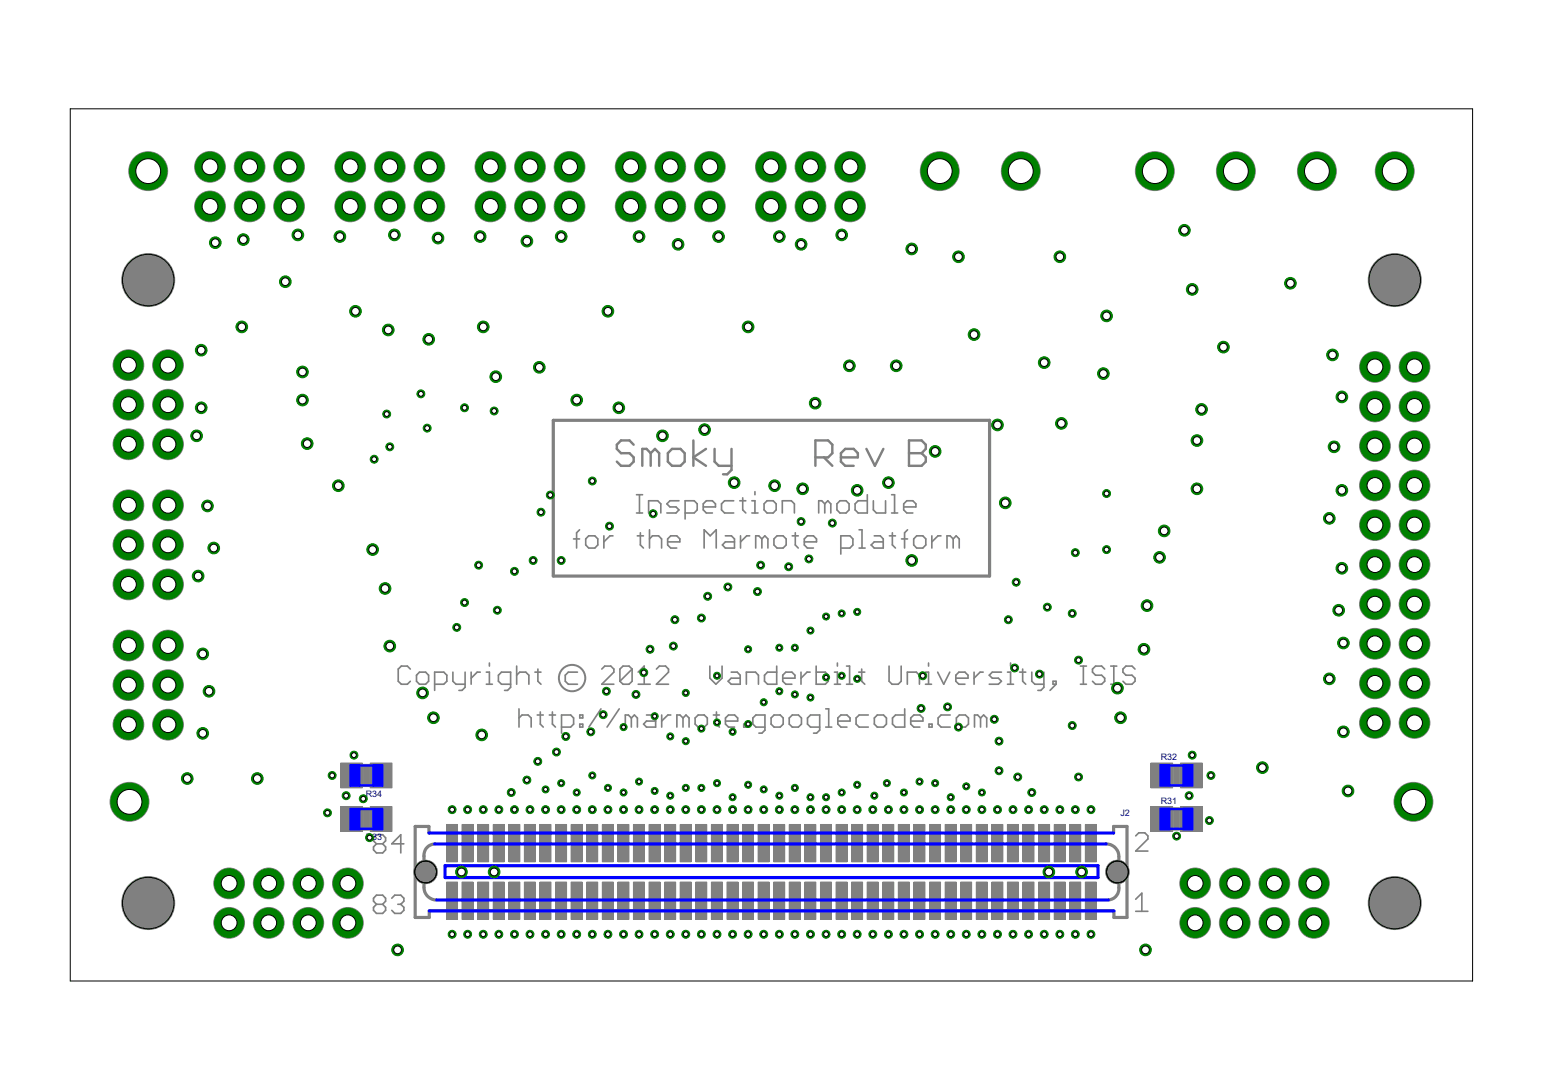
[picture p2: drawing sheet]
<svg xmlns="http://www.w3.org/2000/svg" width="297mm" height="210mm" viewBox="0 0 297 210" stroke-linecap="round" stroke-linejoin="round" font-family="sans-serif">
<defs><g id="words">
<g font-size="1.9" fill="#000080">
<text x="223.4" y="146.4">R32</text>
<text x="70.4" y="153.4">R34</text>
<text x="223.4" y="154.8">R31</text>
<text x="70.4" y="161.8">R33</text>
<text x="215.7" y="157.1">J2</text>
</g>
</g></defs>
<g fill="#808080" stroke="#808080" stroke-width=".19">
<circle cx="268.5" cy="173.9" r="5.1"/>
<circle cx="268.5" cy="53.9" r="5.1"/>
<circle cx="28.5" cy="53.9" r="5.1"/>
<circle cx="28.5" cy="173.9" r="5.1"/>
<circle cx="253.5" cy="33" r="3.7"/>
<circle cx="237.9" cy="33" r="3.7"/>
<circle cx="222.3" cy="33" r="3.7"/>
<circle cx="196.5" cy="33" r="3.7"/>
<circle cx="180.9" cy="33" r="3.7"/>
<circle cx="272.1" cy="154.4" r="3.7"/>
<circle cx="24.9" cy="154.4" r="3.7"/>
<circle cx="268.5" cy="33" r="3.7"/>
<circle cx="28.5" cy="33" r="3.7"/>
<circle cx="215.1" cy="167.9" r="2.24"/>
<circle cx="81.9" cy="167.9" r="2.24"/>
<circle cx="230.1" cy="177.7" r="2.96"/>
<circle cx="237.7" cy="177.7" r="2.96"/>
<circle cx="245.3" cy="177.7" r="2.96"/>
<circle cx="252.9" cy="177.7" r="2.96"/>
<circle cx="230.1" cy="170.1" r="2.96"/>
<circle cx="237.7" cy="170.1" r="2.96"/>
<circle cx="245.3" cy="170.1" r="2.96"/>
<circle cx="252.9" cy="170.1" r="2.96"/>
<circle cx="24.7" cy="124.3" r="2.96"/>
<circle cx="24.7" cy="131.9" r="2.96"/>
<circle cx="24.7" cy="139.6" r="2.96"/>
<circle cx="32.3" cy="124.3" r="2.96"/>
<circle cx="32.3" cy="131.9" r="2.96"/>
<circle cx="32.3" cy="139.6" r="2.96"/>
<circle cx="24.7" cy="97.3" r="2.96"/>
<circle cx="24.7" cy="104.9" r="2.96"/>
<circle cx="24.7" cy="112.5" r="2.96"/>
<circle cx="32.3" cy="97.3" r="2.96"/>
<circle cx="32.3" cy="104.9" r="2.96"/>
<circle cx="32.3" cy="112.5" r="2.96"/>
<circle cx="24.7" cy="70.3" r="2.96"/>
<circle cx="24.7" cy="77.9" r="2.96"/>
<circle cx="24.7" cy="85.6" r="2.96"/>
<circle cx="32.3" cy="70.3" r="2.96"/>
<circle cx="32.3" cy="77.9" r="2.96"/>
<circle cx="32.3" cy="85.6" r="2.96"/>
<circle cx="55.6" cy="32.1" r="2.96"/>
<circle cx="48" cy="32.1" r="2.96"/>
<circle cx="40.4" cy="32.1" r="2.96"/>
<circle cx="55.6" cy="39.8" r="2.96"/>
<circle cx="48" cy="39.8" r="2.96"/>
<circle cx="40.4" cy="39.8" r="2.96"/>
<circle cx="82.7" cy="32.1" r="2.96"/>
<circle cx="75" cy="32.1" r="2.96"/>
<circle cx="67.4" cy="32.1" r="2.96"/>
<circle cx="82.7" cy="39.8" r="2.96"/>
<circle cx="75" cy="39.8" r="2.96"/>
<circle cx="67.4" cy="39.8" r="2.96"/>
<circle cx="109.6" cy="32.1" r="2.96"/>
<circle cx="102" cy="32.1" r="2.96"/>
<circle cx="94.4" cy="32.1" r="2.96"/>
<circle cx="109.6" cy="39.8" r="2.96"/>
<circle cx="102" cy="39.8" r="2.96"/>
<circle cx="94.4" cy="39.8" r="2.96"/>
<circle cx="136.7" cy="32.1" r="2.96"/>
<circle cx="129" cy="32.1" r="2.96"/>
<circle cx="121.4" cy="32.1" r="2.96"/>
<circle cx="136.7" cy="39.8" r="2.96"/>
<circle cx="129" cy="39.8" r="2.96"/>
<circle cx="121.4" cy="39.8" r="2.96"/>
<circle cx="163.6" cy="32.1" r="2.96"/>
<circle cx="156" cy="32.1" r="2.96"/>
<circle cx="148.4" cy="32.1" r="2.96"/>
<circle cx="163.6" cy="39.8" r="2.96"/>
<circle cx="156" cy="39.8" r="2.96"/>
<circle cx="148.4" cy="39.8" r="2.96"/>
<circle cx="44.1" cy="177.7" r="2.96"/>
<circle cx="51.7" cy="177.7" r="2.96"/>
<circle cx="59.4" cy="177.7" r="2.96"/>
<circle cx="67" cy="177.7" r="2.96"/>
<circle cx="44.1" cy="170.1" r="2.96"/>
<circle cx="51.7" cy="170.1" r="2.96"/>
<circle cx="59.4" cy="170.1" r="2.96"/>
<circle cx="67" cy="170.1" r="2.96"/>
<circle cx="264.7" cy="139.2" r="2.96"/>
<circle cx="272.3" cy="139.2" r="2.96"/>
<circle cx="264.7" cy="131.6" r="2.96"/>
<circle cx="272.3" cy="131.6" r="2.96"/>
<circle cx="264.7" cy="124" r="2.96"/>
<circle cx="272.3" cy="124" r="2.96"/>
<circle cx="264.7" cy="116.4" r="2.96"/>
<circle cx="272.3" cy="116.4" r="2.96"/>
<circle cx="264.7" cy="108.7" r="2.96"/>
<circle cx="272.3" cy="108.7" r="2.96"/>
<circle cx="264.7" cy="101.1" r="2.96"/>
<circle cx="272.3" cy="101.1" r="2.96"/>
<circle cx="264.7" cy="93.5" r="2.96"/>
<circle cx="272.3" cy="93.5" r="2.96"/>
<circle cx="264.7" cy="85.9" r="2.96"/>
<circle cx="272.3" cy="85.9" r="2.96"/>
<circle cx="264.7" cy="78.3" r="2.96"/>
<circle cx="272.3" cy="78.3" r="2.96"/>
<circle cx="264.7" cy="70.7" r="2.96"/>
<circle cx="272.3" cy="70.7" r="2.96"/>
</g>
<g fill="#808080" stroke="#808080" stroke-width=".19">
<path d="M221.6 155.3h4.1v4.8h-4.1z"/>
<path d="M227.2 155.3h4.2v4.8h-4.2z"/>
<path d="M221.6 146.9h4.1v4.8h-4.1z"/>
<path d="M227.2 146.9h4.2v4.8h-4.2z"/>
<path d="M71.3 155.3h4.2v4.8h-4.2z"/>
<path d="M65.6 155.3h4.2v4.8h-4.2z"/>
<path d="M71.3 146.9h4.2v4.8h-4.2z"/>
<path d="M65.6 146.9h4.2v4.8h-4.2z"/>
<path d="M208.9 169.9h2.2v7.2h-2.2z"/>
<path d="M205.9 169.9h2.1v7.2h-2.1z"/>
<path d="M202.9 169.9h2.2v7.2h-2.2z"/>
<path d="M199.9 169.9h2.2v7.2h-2.2z"/>
<path d="M196.9 169.9h2.2v7.2h-2.2z"/>
<path d="M193.9 169.9h2.1v7.2h-2.1z"/>
<path d="M190.9 169.9h2.2v7.2h-2.2z"/>
<path d="M187.9 169.9h2.2v7.2h-2.2z"/>
<path d="M184.9 169.9h2.1v7.2h-2.1z"/>
<path d="M181.9 169.9h2.2v7.2h-2.2z"/>
<path d="M178.9 169.9h2.2v7.2h-2.2z"/>
<path d="M175.9 169.9h2.2v7.2h-2.2z"/>
<path d="M172.9 169.9h2.1v7.2h-2.1z"/>
<path d="M169.9 169.9h2.2v7.2h-2.2z"/>
<path d="M166.9 169.9h2.2v7.2h-2.2z"/>
<path d="M163.9 169.9h2.2v7.2h-2.2z"/>
<path d="M161 169.9h2.1v7.2h-2.1z"/>
<path d="M157.9 169.9h2.2v7.2h-2.2z"/>
<path d="M154.9 169.9h2.2v7.2h-2.2z"/>
<path d="M151.9 169.9h2.2v7.2h-2.2z"/>
<path d="M148.9 169.9h2.2v7.2h-2.2z"/>
<path d="M145.9 169.9h2.2v7.2h-2.2z"/>
<path d="M142.9 169.9h2.2v7.2h-2.2z"/>
<path d="M140 169.9h2.1v7.2h-2.1z"/>
<path d="M136.9 169.9h2.2v7.2h-2.2z"/>
<path d="M133.9 169.9h2.2v7.2h-2.2z"/>
<path d="M130.9 169.9h2.2v7.2h-2.2z"/>
<path d="M128 169.9h2.1v7.2h-2.1z"/>
<path d="M124.9 169.9h2.2v7.2h-2.2z"/>
<path d="M121.9 169.9h2.2v7.2h-2.2z"/>
<path d="M119 169.9h2.1v7.2h-2.1z"/>
<path d="M116 169.9h2.1v7.2h-2.1z"/>
<path d="M208.9 158.8h2.2v7.2h-2.2z"/>
<path d="M205.9 158.8h2.1v7.2h-2.1z"/>
<path d="M202.9 158.8h2.2v7.2h-2.2z"/>
<path d="M199.9 158.8h2.2v7.2h-2.2z"/>
<path d="M196.9 158.8h2.2v7.2h-2.2z"/>
<path d="M193.9 158.8h2.1v7.2h-2.1z"/>
<path d="M190.9 158.8h2.2v7.2h-2.2z"/>
<path d="M187.9 158.8h2.2v7.2h-2.2z"/>
<path d="M184.9 158.8h2.1v7.2h-2.1z"/>
<path d="M181.9 158.8h2.2v7.2h-2.2z"/>
<path d="M178.9 158.8h2.2v7.2h-2.2z"/>
<path d="M175.9 158.8h2.2v7.2h-2.2z"/>
<path d="M172.9 158.8h2.1v7.2h-2.1z"/>
<path d="M169.9 158.8h2.2v7.2h-2.2z"/>
<path d="M166.9 158.8h2.2v7.2h-2.2z"/>
<path d="M163.9 158.8h2.2v7.2h-2.2z"/>
<path d="M161 158.8h2.1v7.2h-2.1z"/>
<path d="M157.9 158.8h2.2v7.2h-2.2z"/>
<path d="M154.9 158.8h2.2v7.2h-2.2z"/>
<path d="M151.9 158.8h2.2v7.2h-2.2z"/>
<path d="M148.9 158.8h2.2v7.2h-2.2z"/>
<path d="M145.9 158.8h2.2v7.2h-2.2z"/>
<path d="M142.9 158.8h2.2v7.2h-2.2z"/>
<path d="M140 158.8h2.1v7.2h-2.1z"/>
<path d="M136.9 158.8h2.2v7.2h-2.2z"/>
<path d="M133.9 158.8h2.2v7.2h-2.2z"/>
<path d="M130.9 158.8h2.2v7.2h-2.2z"/>
<path d="M128 158.8h2.1v7.2h-2.1z"/>
<path d="M124.9 158.8h2.2v7.2h-2.2z"/>
<path d="M121.9 158.8h2.2v7.2h-2.2z"/>
<path d="M119 158.8h2.1v7.2h-2.1z"/>
<path d="M116 158.8h2.1v7.2h-2.1z"/>
<path d="M112.9 169.9h2.2v7.2h-2.2z"/>
<path d="M109.9 169.9h2.2v7.2h-2.2z"/>
<path d="M107 169.9h2.1v7.2h-2.1z"/>
<path d="M103.9 169.9h2.2v7.2h-2.2z"/>
<path d="M100.9 169.9h2.2v7.2h-2.2z"/>
<path d="M98 169.9h2.1v7.2h-2.1z"/>
<path d="M95 169.9h2.1v7.2h-2.1z"/>
<path d="M91.9 169.9h2.2v7.2h-2.2z"/>
<path d="M88.9 169.9h2.2v7.2h-2.2z"/>
<path d="M86 169.9h2.1v7.2h-2.1z"/>
<path d="M112.9 158.8h2.2v7.2h-2.2z"/>
<path d="M109.9 158.8h2.2v7.2h-2.2z"/>
<path d="M107 158.8h2.1v7.2h-2.1z"/>
<path d="M103.9 158.8h2.2v7.2h-2.2z"/>
<path d="M100.9 158.8h2.2v7.2h-2.2z"/>
<path d="M98 158.8h2.1v7.2h-2.1z"/>
<path d="M95 158.8h2.1v7.2h-2.1z"/>
<path d="M91.9 158.8h2.2v7.2h-2.2z"/>
<path d="M88.9 158.8h2.2v7.2h-2.2z"/>
<path d="M86 158.8h2.1v7.2h-2.1z"/>
<path d="M225.9 155.6h1.2v4.3h-1.2z"/>
<path d="M225.9 147.2h1.2v4.3h-1.2z"/>
<path d="M69.9 155.6h1.2v4.3h-1.2z"/>
<path d="M69.9 147.2h1.2v4.3h-1.2z"/>
</g>
<path d="M106.5 80.9h84v30h-84zM81.6 170.9a2.4 2.4 0 0 0 2.5 2.4M82.6 160.4v-1.2h-2.7v17.5h2.7v-1.3M83.7 162.5a2.19 2.19 0 0 0-2.1 2.4v6M212.9 162.5a2.43 2.43 0 0 1 2.5 2.4M214.4 160.4v-1.2h2.6v17.5h-2.6v-1.3M215.4 165v6a2.2 2.2 0 0 1-2 2.3" fill="none" stroke="#808080" stroke-width=".61"/>
<g fill="none" stroke="#808080" stroke-width=".47">
<path d="M122 85.6l-.8-.8h-1.7l-.8 .8v.8l.8 .9h1.7l.8 .8v.8l-.8 .8h-1.7l-.8-.8M125.3 87.3l-.8-.9h-.8v3.3M125.3 87.3v2.4M125.3 87.3l.8-.9 .8 .9v2.4M129.4 86.4h1.6l.8 .9v1.6l-.8 .8h-1.6l-.8-.8v-1.6zM133.5 84.8v4.9M135.9 86.4l-2.4 1.7 2.4 1.6M137.6 86.4v2.5l.8 .8h2.4M140.8 86.4v4.1l-.8 .8h-.8M157 88.1h2.4l.8-.8v-1.7l-.8-.8h-2.4v4.9M158.6 88.1l1.6 1.6M161.9 88.1h3.2v-.8l-.8-.9h-1.6l-.8 .9v1.6l.8 .8h1.6"/>
<path d="M166.8 86.4l1.6 3.3 1.7-3.3M175 84.8h2.4l.8 .8v.8l-.8 .9 .8 .8v.8l-.8 .8h-2.4zM175 87.3h2.4"/>
</g>
<g fill="none" stroke="#808080" stroke-width=".32">
<path d="M122.5 98.8h1.2M122.5 95.3h1.2M123.1 95.3v3.5M124.9 98.8v-2.4h1.7l.6 .6v1.8M130.7 96.4h-1.7l-.6 .6 .6 .6h1.1l.6 .6-.6 .6h-1.7M131.9 98.8h1.7l.6-.6v-1.2l-.6-.6h-1.7v3.5M135.4 97.6h2.3v-.6l-.6-.6h-1.1l-.6 .6v1.2l.6 .6h1.1M141.2 96.4h-1.7l-.6 .6v1.2l.6 .6h1.7M142.4 96.4h1.2M143 95.9v2.3l.6 .6M144.7 98.8h1.2M144.7 96.4h.6v2.4"/>
<path d="M145.3 94.7v.6M147.7 96.4h1.1l.6 .6v1.2l-.6 .6h-1.1l-.6-.6v-1.2zM150.6 98.8v-2.4h1.7l.6 .6v1.8M158.8 97l-.6-.6h-.6v2.4M158.8 97v1.8M158.8 97l.6-.6 .5 .6v1.8M161.7 96.4h1.2l.5 .6v1.2l-.5 .6h-1.2l-.6-.6v-1.2zM167 95.3v3.5h-1.8l-.6-.6v-1.2l.6-.6h1.8M168.1 96.4v1.8l.6 .6h1.8v-2.4M171.6 98.8h1.2M171.6 95.3h.6v3.5M174 97.6h2.3v-.6l-.6-.6h-1.1l-.6 .6v1.2l.6 .6h1.1"/>
<path d="M110.4 103.8h1.2M111.6 102l-.6 .6v2.9M113.3 103.2h1.2l.6 .6v1.1l-.6 .6h-1.2l-.5-.6v-1.1zM116.2 103.2v2.3M118 103.2h-.6l-1.2 1.2M122.7 103.2h1.2M123.3 102.6v2.3l.6 .6M125 103.8l.6-.6h1.2l.6 .6v1.7M125 102v3.5M128.5 104.4h2.4v-.6l-.6-.6h-1.2l-.6 .6v1.1l.6 .6h1.2M135.6 105.5v-3.5l1.1 1.2 1.2-1.2v3.5M139.6 103.2h1.2l.6 .6v1.7h-1.8l-.5-.6 .5-.5h1.8"/>
<path d="M142.6 103.2v2.3M144.3 103.2h-.6l-1.1 1.2M146.7 103.8l-.6-.6h-.6v2.3M146.7 103.8v1.7M146.7 103.8l.5-.6 .6 .6v1.7M149 103.8l.6-.6h1.1l.6 .6v1.1l-.6 .6h-1.1l-.6-.6zM152.5 103.2h1.2M153.1 102.6v2.3l.6 .6M154.8 104.4h2.4v-.6l-.6-.6h-1.2l-.6 .6v1.1l.6 .6h1.2M161.9 105.5h1.7l.6-.6v-1.1l-.6-.6h-1.7v3.5M165.4 105.5h1.1M165.4 102h.5v3.5"/>
<path d="M168.3 103.2h1.2l.5 .6v1.7h-1.7l-.6-.6 .6-.5h1.7M171.2 103.2h1.2M171.8 102.6v2.3l.6 .6M173.5 103.8h1.2M174.7 102l-.6 .6v2.9M176.5 103.2h1.2l.5 .6v1.1l-.5 .6h-1.2l-.6-.6v-1.1zM179.4 103.2v2.3M181.1 103.2h-.5l-1.2 1.2M183.5 103.8l-.6-.6h-.6v2.3M183.5 103.8v1.7M183.5 103.8l.6-.6 .6 .6v1.7M79 128.8l-.6-.5h-1.1l-.6 .5v2.4l.6 .6h1.1l.6-.6"/>
<path d="M80.8 129.4h1.1l.6 .6v1.2l-.6 .6h-1.1l-.6-.6v-1.2zM83.7 131.8h1.7l.6-.6v-1.2l-.6-.6h-1.7v3.5M87.2 129.4v1.8l.6 .6h1.7M89.5 129.4v3l-.6 .5h-.6M90.7 129.4v2.4M92.5 129.4h-.6l-1.2 1.2M93.6 131.8h1.2M93.6 129.4h.6v2.4M94.2 127.7v.6M98.3 131.8h-1.8l-.6-.6v-1.2l.6-.6h1.8v3l-.6 .5h-.6M99.5 130l.6-.6h1.1l.6 .6v1.8M99.5 128.3v3.5"/>
<path d="M99.9 136.5v3.5M99.9 138.3l.6-.6h1.2l.6 .6v1.7M103 129.4h1.1M103.4 137.7h1.2M103.5 128.8v2.4l.6 .6M104 137.1v2.3l.6 .6M105.7 137.7h1.2M106.3 137.1v2.3l.6 .6M111.2 129.4h-1.8l-.6 .6v1.2l.6 .6h1.8M111.6 137.7h.6v.6h-.6zM111.6 139.4h.6v.6h-.6zM115.7 136.5l-2.3 3.5"/>
<path d="M115.8 128.8l.6-.5h1.2l.6 .5v.6l-2.4 2.4h2.4M119.2 136.5l-2.3 3.5M121.5 138.3l-.5-.6h-.6v2.3M121.5 138.3v1.7M121.5 138.3l.6-.6 .6 .6v1.7M121.7 128.8l-.6-.5h-1.2l-.6 .5v2.4M121.7 128.8v2.4l-.6 .6h-1.2l-.6-.6M121.7 128.8l-2.4 2.4M122.9 131.8h2.3M122.9 129.4l1.1-1.1v3.5M124.5 137.7h1.1l.6 .6v1.7h-1.7l-.6-.6 .6-.5h1.7M126.4 128.8l.5-.5h1.2l.6 .5v.6l-2.3 2.4h2.3"/>
<path d="M127.4 137.7v2.3M129.1 137.7h-.5l-1.2 1.2M131.5 138.3l-.6-.6h-.6v2.3M131.5 138.3v1.7M131.5 138.3l.6-.6 .6 .6v1.7M133.8 138.3l.6-.6h1.2l.6 .6v1.1l-.6 .6h-1.2l-.6-.6zM136.7 128.3v2.3l1.1 1.2 1.2-1.2v-2.3M137.3 137.7h1.2M137.9 137.1v2.3l.6 .6M139.7 138.9h2.3v-.6l-.6-.6h-1.1l-.6 .6v1.1l.6 .6h1.1M140.8 129.4h1.1l.6 .6v1.8h-1.7l-.6-.6 .6-.6h1.7M143.2 139.4h.6v.6h-.6z"/>
<path d="M143.7 131.8v-2.4h1.7l.6 .6v1.8M149 137.7h1.2l.6 .6v1.1l-.6 .6h-1.2l-.6-.6v-1.1zM149.5 128.3v3.5h-1.7l-.6-.6v-1.2l.6-.6h1.7M150.7 130.6h2.3v-.6l-.6-.6h-1.1l-.6 .6v1.2l.6 .6h1.1M151.9 138.3l.6-.6h1.2l.6 .6v1.1l-.6 .6h-1.2l-.6-.6zM154.2 129.4v2.4M156 129.4h-.6l-1.2 1.2M157.1 128.3v3.5h1.8l.5-.6v-1.2l-.5-.6h-1.8M159 136.5h.5v3.5M160.6 131.8h1.2M160.6 129.4h.6v2.4M161.2 127.7v.6"/>
<path d="M161.3 138.9h2.3v-.6l-.6-.6h-1.1l-.6 .6v1.1l.6 .6h1.1M163 128.3h.6v3.5M163 131.8h1.1M165.3 129.4h1.2M165.9 128.8v2.4l.6 .6M167.2 137.7h-1.8l-.6 .6v1.1l.6 .6h1.8M168.9 137.7h1.2l.5 .6v1.1l-.5 .6h-1.2l-.6-.6v-1.1zM171.2 128.3v2.9l.5 .6h1.2l.6-.6v-2.9M174.2 136.5v3.5h-1.8l-.6-.6v-1.1l.6-.6h1.8M174.7 131.8v-2.4h1.7l.6 .6v1.8M175.3 138.9h2.4v-.6l-.6-.6h-1.2l-.6 .6v1.1l.6 .6h1.2M178.2 131.8h1.1"/>
<path d="M178.2 129.4h.6v2.4M178.8 127.7v.6M178.8 139.4h.6v.6h-.6zM180.5 129.4l1.2 2.4 1.1-2.4M182.9 137.7h-1.7l-.6 .6v1.1l.6 .6h1.7M184 130.6h2.4v-.6l-.6-.6h-1.2l-.6 .6v1.2l.6 .6h1.2M184.7 137.7h1.1l.6 .6v1.1l-.6 .6h-1.1l-.6-.6v-1.1zM187.5 129.4v2.4M188.8 138.3l-.6-.6h-.6v2.3M188.8 138.3v1.7M188.8 138.3l.6-.6 .5 .6v1.7M189.3 129.4h-.6l-1.2 1.2"/>
<path d="M192.8 129.4h-1.8l-.6 .6 .6 .6h1.2l.6 .6-.6 .6h-1.8M194 131.8h1.1M194 129.4h.5v2.4M194.5 127.7v.6M196.3 129.4h1.2M196.9 128.8v2.4l.6 .6M198.6 129.4v1.8l.6 .6h1.8M201 129.4v3l-.6 .5h-.6M202.7 131.2h.6v.6h-.6zM203.3 131.8l-1.2 1.1M208 128.3h1.1M208 131.8h1.1"/>
<path d="M208.6 128.3v3.5M212.7 128.8l-.6-.5h-1.2l-.6 .5v.6l.6 .6h1.2l.6 .6v.6l-.6 .6h-1.2l-.6-.6M213.8 128.3h1.2M213.8 131.8h1.2M214.4 128.3v3.5M218.5 128.8l-.6-.5h-1.2l-.5 .5v.6l.5 .6h1.2l.6 .6v.6l-.6 .6h-1.2l-.5-.6M108.1 140h1.8l.5-.6v-1.1l-.5-.6h-1.8v3.5M147.3 140h-1.8l-.6-.6v-1.1l.6-.6h1.8v2.9l-.6 .6h-.6M157.8 140h-1.8l-.6-.6v-1.1l.6-.6h1.8v2.9l-.6 .6h-.6M159 140h1.1M72.5 162.5l-.6-.6v-.6l.6-.6h1.2l.5 .6v.6l-.5 .6M72.5 162.5l-.6 .6v.6l.6 .6h1.2l.5-.6v-.6l-.5-.6"/>
<path d="M72.5 174.1l-.6-.6v-.5l.6-.6h1.2l.5 .6v.5l-.5 .6M72.5 174.1l-.6 .6v.6l.6 .6h1.2l.5-.6v-.6l-.5-.6M72.5 162.5h1.2M72.5 174.1h1.2M75.4 173l.6-.6h1.2l.5 .6v.5l-.5 .6M76.6 174.1h.6M77.2 174.1l.5 .6v.6l-.5 .6h-1.2l-.6-.6M77.7 162.5h-2.3l1.8-1.8v3.6M218.6 173.2l1.2-1.2v3.5M218.6 175.5h2.4M218.6 161l.6-.6h1.2l.6 .6v.6l-2.4 2.3h2.4"/>
</g>
<circle cx="110.1" cy="130.6" r="2.54" fill="none" stroke="#808080" stroke-width=".38"/>
<path d="M69.3 155.8h2.4M69.3 159.6h2.4M69.3 147.4h2.4M69.3 151.2h2.4M225.3 155.8h2.4M225.3 159.6h2.4M225.3 147.4h2.4M225.3 151.2h2.4" fill="none" stroke="#00f" stroke-width=".47"/>
<g fill="#00f" stroke="#00f" stroke-width=".19">
<path d="M227.7 155.6h2v4.2h-2z"/>
<path d="M223.3 155.6h1.9v4.2h-1.9z"/>
<path d="M227.7 147.2h2v4.2h-2z"/>
<path d="M223.3 147.2h1.9v4.2h-1.9z"/>
<path d="M67.4 155.6h1.9v4.2h-1.9z"/>
<path d="M71.8 155.6h1.9v4.2h-1.9z"/>
<path d="M67.4 147.2h1.9v4.2h-1.9z"/>
<path d="M71.8 147.2h1.9v4.2h-1.9z"/>
</g>
<path d="M82.6 160.4h131.8M82.6 175.4h131.8M83.7 162.5h129.2M84.1 173.3h129.3M85.7 166.7h125.7v2.3h-125.7z" fill="none" stroke="#00f" stroke-width=".61"/>
<circle cx="253.5" cy="33" r="3.6" fill="#008000" stroke="#008000" stroke-width=".19"/>
<circle cx="253.5" cy="33" r="2.39" fill="#fff" stroke="#000" stroke-width=".19"/>
<circle cx="237.9" cy="33" r="3.6" fill="#008000" stroke="#008000" stroke-width=".19"/>
<circle cx="237.9" cy="33" r="2.39" fill="#fff" stroke="#000" stroke-width=".19"/>
<circle cx="222.3" cy="33" r="3.6" fill="#008000" stroke="#008000" stroke-width=".19"/>
<circle cx="222.3" cy="33" r="2.39" fill="#fff" stroke="#000" stroke-width=".19"/>
<circle cx="196.5" cy="33" r="3.6" fill="#008000" stroke="#008000" stroke-width=".19"/>
<circle cx="196.5" cy="33" r="2.39" fill="#fff" stroke="#000" stroke-width=".19"/>
<circle cx="180.9" cy="33" r="3.6" fill="#008000" stroke="#008000" stroke-width=".19"/>
<circle cx="180.9" cy="33" r="2.39" fill="#fff" stroke="#000" stroke-width=".19"/>
<circle cx="272.1" cy="154.4" r="3.6" fill="#008000" stroke="#008000" stroke-width=".19"/>
<circle cx="272.1" cy="154.4" r="2.39" fill="#fff" stroke="#000" stroke-width=".19"/>
<circle cx="24.9" cy="154.4" r="3.6" fill="#008000" stroke="#008000" stroke-width=".19"/>
<circle cx="24.9" cy="154.4" r="2.39" fill="#fff" stroke="#000" stroke-width=".19"/>
<circle cx="268.5" cy="33" r="3.6" fill="#008000" stroke="#008000" stroke-width=".19"/>
<circle cx="268.5" cy="33" r="2.39" fill="#fff" stroke="#000" stroke-width=".19"/>
<circle cx="28.5" cy="33" r="3.6" fill="#008000" stroke="#008000" stroke-width=".19"/>
<circle cx="28.5" cy="33" r="2.39" fill="#fff" stroke="#000" stroke-width=".19"/>
<circle cx="230.1" cy="177.7" r="2.82" fill="#008000" stroke="#008000" stroke-width=".19"/>
<circle cx="230.1" cy="177.7" r="1.52" fill="#fff" stroke="#000" stroke-width=".19"/>
<circle cx="237.7" cy="177.7" r="2.82" fill="#008000" stroke="#008000" stroke-width=".19"/>
<circle cx="237.7" cy="177.7" r="1.52" fill="#fff" stroke="#000" stroke-width=".19"/>
<circle cx="245.3" cy="177.7" r="2.82" fill="#008000" stroke="#008000" stroke-width=".19"/>
<circle cx="245.3" cy="177.7" r="1.52" fill="#fff" stroke="#000" stroke-width=".19"/>
<circle cx="252.9" cy="177.7" r="2.82" fill="#008000" stroke="#008000" stroke-width=".19"/>
<circle cx="252.9" cy="177.7" r="1.52" fill="#fff" stroke="#000" stroke-width=".19"/>
<circle cx="230.1" cy="170.1" r="2.82" fill="#008000" stroke="#008000" stroke-width=".19"/>
<circle cx="230.1" cy="170.1" r="1.52" fill="#fff" stroke="#000" stroke-width=".19"/>
<circle cx="237.7" cy="170.1" r="2.82" fill="#008000" stroke="#008000" stroke-width=".19"/>
<circle cx="237.7" cy="170.1" r="1.52" fill="#fff" stroke="#000" stroke-width=".19"/>
<circle cx="245.3" cy="170.1" r="2.82" fill="#008000" stroke="#008000" stroke-width=".19"/>
<circle cx="245.3" cy="170.1" r="1.52" fill="#fff" stroke="#000" stroke-width=".19"/>
<circle cx="252.9" cy="170.1" r="2.82" fill="#008000" stroke="#008000" stroke-width=".19"/>
<circle cx="252.9" cy="170.1" r="1.52" fill="#fff" stroke="#000" stroke-width=".19"/>
<circle cx="24.7" cy="124.3" r="2.82" fill="#008000" stroke="#008000" stroke-width=".19"/>
<circle cx="24.7" cy="124.3" r="1.52" fill="#fff" stroke="#000" stroke-width=".19"/>
<circle cx="24.7" cy="131.9" r="2.82" fill="#008000" stroke="#008000" stroke-width=".19"/>
<circle cx="24.7" cy="131.9" r="1.52" fill="#fff" stroke="#000" stroke-width=".19"/>
<circle cx="24.7" cy="139.6" r="2.82" fill="#008000" stroke="#008000" stroke-width=".19"/>
<circle cx="24.7" cy="139.6" r="1.52" fill="#fff" stroke="#000" stroke-width=".19"/>
<circle cx="32.3" cy="124.3" r="2.82" fill="#008000" stroke="#008000" stroke-width=".19"/>
<circle cx="32.3" cy="124.3" r="1.52" fill="#fff" stroke="#000" stroke-width=".19"/>
<circle cx="32.3" cy="131.9" r="2.82" fill="#008000" stroke="#008000" stroke-width=".19"/>
<circle cx="32.3" cy="131.9" r="1.52" fill="#fff" stroke="#000" stroke-width=".19"/>
<circle cx="32.3" cy="139.6" r="2.82" fill="#008000" stroke="#008000" stroke-width=".19"/>
<circle cx="32.3" cy="139.6" r="1.52" fill="#fff" stroke="#000" stroke-width=".19"/>
<circle cx="24.7" cy="97.3" r="2.82" fill="#008000" stroke="#008000" stroke-width=".19"/>
<circle cx="24.7" cy="97.3" r="1.52" fill="#fff" stroke="#000" stroke-width=".19"/>
<circle cx="24.7" cy="104.9" r="2.82" fill="#008000" stroke="#008000" stroke-width=".19"/>
<circle cx="24.7" cy="104.9" r="1.52" fill="#fff" stroke="#000" stroke-width=".19"/>
<circle cx="24.7" cy="112.5" r="2.82" fill="#008000" stroke="#008000" stroke-width=".19"/>
<circle cx="24.7" cy="112.5" r="1.52" fill="#fff" stroke="#000" stroke-width=".19"/>
<circle cx="32.3" cy="97.3" r="2.82" fill="#008000" stroke="#008000" stroke-width=".19"/>
<circle cx="32.3" cy="97.3" r="1.52" fill="#fff" stroke="#000" stroke-width=".19"/>
<circle cx="32.3" cy="104.9" r="2.82" fill="#008000" stroke="#008000" stroke-width=".19"/>
<circle cx="32.3" cy="104.9" r="1.52" fill="#fff" stroke="#000" stroke-width=".19"/>
<circle cx="32.3" cy="112.5" r="2.82" fill="#008000" stroke="#008000" stroke-width=".19"/>
<circle cx="32.3" cy="112.5" r="1.52" fill="#fff" stroke="#000" stroke-width=".19"/>
<circle cx="24.7" cy="70.3" r="2.82" fill="#008000" stroke="#008000" stroke-width=".19"/>
<circle cx="24.7" cy="70.3" r="1.52" fill="#fff" stroke="#000" stroke-width=".19"/>
<circle cx="24.7" cy="77.9" r="2.82" fill="#008000" stroke="#008000" stroke-width=".19"/>
<circle cx="24.7" cy="77.9" r="1.52" fill="#fff" stroke="#000" stroke-width=".19"/>
<circle cx="24.7" cy="85.6" r="2.82" fill="#008000" stroke="#008000" stroke-width=".19"/>
<circle cx="24.7" cy="85.6" r="1.52" fill="#fff" stroke="#000" stroke-width=".19"/>
<circle cx="32.3" cy="70.3" r="2.82" fill="#008000" stroke="#008000" stroke-width=".19"/>
<circle cx="32.3" cy="70.3" r="1.52" fill="#fff" stroke="#000" stroke-width=".19"/>
<circle cx="32.3" cy="77.9" r="2.82" fill="#008000" stroke="#008000" stroke-width=".19"/>
<circle cx="32.3" cy="77.9" r="1.52" fill="#fff" stroke="#000" stroke-width=".19"/>
<circle cx="32.3" cy="85.6" r="2.82" fill="#008000" stroke="#008000" stroke-width=".19"/>
<circle cx="32.3" cy="85.6" r="1.52" fill="#fff" stroke="#000" stroke-width=".19"/>
<circle cx="55.6" cy="32.1" r="2.82" fill="#008000" stroke="#008000" stroke-width=".19"/>
<circle cx="55.6" cy="32.1" r="1.52" fill="#fff" stroke="#000" stroke-width=".19"/>
<circle cx="48" cy="32.1" r="2.82" fill="#008000" stroke="#008000" stroke-width=".19"/>
<circle cx="48" cy="32.1" r="1.52" fill="#fff" stroke="#000" stroke-width=".19"/>
<circle cx="40.4" cy="32.1" r="2.82" fill="#008000" stroke="#008000" stroke-width=".19"/>
<circle cx="40.4" cy="32.1" r="1.52" fill="#fff" stroke="#000" stroke-width=".19"/>
<circle cx="55.6" cy="39.8" r="2.82" fill="#008000" stroke="#008000" stroke-width=".19"/>
<circle cx="55.6" cy="39.8" r="1.52" fill="#fff" stroke="#000" stroke-width=".19"/>
<circle cx="48" cy="39.8" r="2.82" fill="#008000" stroke="#008000" stroke-width=".19"/>
<circle cx="48" cy="39.8" r="1.52" fill="#fff" stroke="#000" stroke-width=".19"/>
<circle cx="40.4" cy="39.8" r="2.82" fill="#008000" stroke="#008000" stroke-width=".19"/>
<circle cx="40.4" cy="39.8" r="1.52" fill="#fff" stroke="#000" stroke-width=".19"/>
<circle cx="82.7" cy="32.1" r="2.82" fill="#008000" stroke="#008000" stroke-width=".19"/>
<circle cx="82.7" cy="32.1" r="1.52" fill="#fff" stroke="#000" stroke-width=".19"/>
<circle cx="75" cy="32.1" r="2.82" fill="#008000" stroke="#008000" stroke-width=".19"/>
<circle cx="75" cy="32.1" r="1.52" fill="#fff" stroke="#000" stroke-width=".19"/>
<circle cx="67.4" cy="32.1" r="2.82" fill="#008000" stroke="#008000" stroke-width=".19"/>
<circle cx="67.4" cy="32.1" r="1.52" fill="#fff" stroke="#000" stroke-width=".19"/>
<circle cx="82.7" cy="39.8" r="2.82" fill="#008000" stroke="#008000" stroke-width=".19"/>
<circle cx="82.7" cy="39.8" r="1.52" fill="#fff" stroke="#000" stroke-width=".19"/>
<circle cx="75" cy="39.8" r="2.82" fill="#008000" stroke="#008000" stroke-width=".19"/>
<circle cx="75" cy="39.8" r="1.52" fill="#fff" stroke="#000" stroke-width=".19"/>
<circle cx="67.4" cy="39.8" r="2.82" fill="#008000" stroke="#008000" stroke-width=".19"/>
<circle cx="67.4" cy="39.8" r="1.52" fill="#fff" stroke="#000" stroke-width=".19"/>
<circle cx="109.6" cy="32.1" r="2.82" fill="#008000" stroke="#008000" stroke-width=".19"/>
<circle cx="109.6" cy="32.1" r="1.52" fill="#fff" stroke="#000" stroke-width=".19"/>
<circle cx="102" cy="32.1" r="2.82" fill="#008000" stroke="#008000" stroke-width=".19"/>
<circle cx="102" cy="32.1" r="1.52" fill="#fff" stroke="#000" stroke-width=".19"/>
<circle cx="94.4" cy="32.1" r="2.82" fill="#008000" stroke="#008000" stroke-width=".19"/>
<circle cx="94.4" cy="32.1" r="1.52" fill="#fff" stroke="#000" stroke-width=".19"/>
<circle cx="109.6" cy="39.8" r="2.82" fill="#008000" stroke="#008000" stroke-width=".19"/>
<circle cx="109.6" cy="39.8" r="1.52" fill="#fff" stroke="#000" stroke-width=".19"/>
<circle cx="102" cy="39.8" r="2.82" fill="#008000" stroke="#008000" stroke-width=".19"/>
<circle cx="102" cy="39.8" r="1.52" fill="#fff" stroke="#000" stroke-width=".19"/>
<circle cx="94.4" cy="39.8" r="2.82" fill="#008000" stroke="#008000" stroke-width=".19"/>
<circle cx="94.4" cy="39.8" r="1.52" fill="#fff" stroke="#000" stroke-width=".19"/>
<circle cx="136.7" cy="32.1" r="2.82" fill="#008000" stroke="#008000" stroke-width=".19"/>
<circle cx="136.7" cy="32.1" r="1.52" fill="#fff" stroke="#000" stroke-width=".19"/>
<circle cx="129" cy="32.1" r="2.82" fill="#008000" stroke="#008000" stroke-width=".19"/>
<circle cx="129" cy="32.1" r="1.52" fill="#fff" stroke="#000" stroke-width=".19"/>
<circle cx="121.4" cy="32.1" r="2.82" fill="#008000" stroke="#008000" stroke-width=".19"/>
<circle cx="121.4" cy="32.1" r="1.52" fill="#fff" stroke="#000" stroke-width=".19"/>
<circle cx="136.7" cy="39.8" r="2.82" fill="#008000" stroke="#008000" stroke-width=".19"/>
<circle cx="136.7" cy="39.8" r="1.52" fill="#fff" stroke="#000" stroke-width=".19"/>
<circle cx="129" cy="39.8" r="2.82" fill="#008000" stroke="#008000" stroke-width=".19"/>
<circle cx="129" cy="39.8" r="1.52" fill="#fff" stroke="#000" stroke-width=".19"/>
<circle cx="121.4" cy="39.8" r="2.82" fill="#008000" stroke="#008000" stroke-width=".19"/>
<circle cx="121.4" cy="39.8" r="1.52" fill="#fff" stroke="#000" stroke-width=".19"/>
<circle cx="163.6" cy="32.1" r="2.82" fill="#008000" stroke="#008000" stroke-width=".19"/>
<circle cx="163.6" cy="32.1" r="1.52" fill="#fff" stroke="#000" stroke-width=".19"/>
<circle cx="156" cy="32.1" r="2.82" fill="#008000" stroke="#008000" stroke-width=".19"/>
<circle cx="156" cy="32.1" r="1.52" fill="#fff" stroke="#000" stroke-width=".19"/>
<circle cx="148.4" cy="32.1" r="2.82" fill="#008000" stroke="#008000" stroke-width=".19"/>
<circle cx="148.4" cy="32.1" r="1.52" fill="#fff" stroke="#000" stroke-width=".19"/>
<circle cx="163.6" cy="39.8" r="2.82" fill="#008000" stroke="#008000" stroke-width=".19"/>
<circle cx="163.6" cy="39.8" r="1.52" fill="#fff" stroke="#000" stroke-width=".19"/>
<circle cx="156" cy="39.8" r="2.82" fill="#008000" stroke="#008000" stroke-width=".19"/>
<circle cx="156" cy="39.8" r="1.52" fill="#fff" stroke="#000" stroke-width=".19"/>
<circle cx="148.4" cy="39.8" r="2.82" fill="#008000" stroke="#008000" stroke-width=".19"/>
<circle cx="148.4" cy="39.8" r="1.52" fill="#fff" stroke="#000" stroke-width=".19"/>
<circle cx="44.1" cy="177.7" r="2.82" fill="#008000" stroke="#008000" stroke-width=".19"/>
<circle cx="44.1" cy="177.7" r="1.52" fill="#fff" stroke="#000" stroke-width=".19"/>
<circle cx="51.7" cy="177.7" r="2.82" fill="#008000" stroke="#008000" stroke-width=".19"/>
<circle cx="51.7" cy="177.7" r="1.52" fill="#fff" stroke="#000" stroke-width=".19"/>
<circle cx="59.4" cy="177.7" r="2.82" fill="#008000" stroke="#008000" stroke-width=".19"/>
<circle cx="59.4" cy="177.7" r="1.52" fill="#fff" stroke="#000" stroke-width=".19"/>
<circle cx="67" cy="177.7" r="2.82" fill="#008000" stroke="#008000" stroke-width=".19"/>
<circle cx="67" cy="177.7" r="1.52" fill="#fff" stroke="#000" stroke-width=".19"/>
<circle cx="44.1" cy="170.1" r="2.82" fill="#008000" stroke="#008000" stroke-width=".19"/>
<circle cx="44.1" cy="170.1" r="1.52" fill="#fff" stroke="#000" stroke-width=".19"/>
<circle cx="51.7" cy="170.1" r="2.82" fill="#008000" stroke="#008000" stroke-width=".19"/>
<circle cx="51.7" cy="170.1" r="1.52" fill="#fff" stroke="#000" stroke-width=".19"/>
<circle cx="59.4" cy="170.1" r="2.82" fill="#008000" stroke="#008000" stroke-width=".19"/>
<circle cx="59.4" cy="170.1" r="1.52" fill="#fff" stroke="#000" stroke-width=".19"/>
<circle cx="67" cy="170.1" r="2.82" fill="#008000" stroke="#008000" stroke-width=".19"/>
<circle cx="67" cy="170.1" r="1.52" fill="#fff" stroke="#000" stroke-width=".19"/>
<circle cx="264.7" cy="139.2" r="2.82" fill="#008000" stroke="#008000" stroke-width=".19"/>
<circle cx="264.7" cy="139.2" r="1.52" fill="#fff" stroke="#000" stroke-width=".19"/>
<circle cx="272.3" cy="139.2" r="2.82" fill="#008000" stroke="#008000" stroke-width=".19"/>
<circle cx="272.3" cy="139.2" r="1.52" fill="#fff" stroke="#000" stroke-width=".19"/>
<circle cx="264.7" cy="131.6" r="2.82" fill="#008000" stroke="#008000" stroke-width=".19"/>
<circle cx="264.7" cy="131.6" r="1.52" fill="#fff" stroke="#000" stroke-width=".19"/>
<circle cx="272.3" cy="131.6" r="2.82" fill="#008000" stroke="#008000" stroke-width=".19"/>
<circle cx="272.3" cy="131.6" r="1.52" fill="#fff" stroke="#000" stroke-width=".19"/>
<circle cx="264.7" cy="124" r="2.82" fill="#008000" stroke="#008000" stroke-width=".19"/>
<circle cx="264.7" cy="124" r="1.52" fill="#fff" stroke="#000" stroke-width=".19"/>
<circle cx="272.3" cy="124" r="2.82" fill="#008000" stroke="#008000" stroke-width=".19"/>
<circle cx="272.3" cy="124" r="1.52" fill="#fff" stroke="#000" stroke-width=".19"/>
<circle cx="264.7" cy="116.4" r="2.82" fill="#008000" stroke="#008000" stroke-width=".19"/>
<circle cx="264.7" cy="116.4" r="1.52" fill="#fff" stroke="#000" stroke-width=".19"/>
<circle cx="272.3" cy="116.4" r="2.82" fill="#008000" stroke="#008000" stroke-width=".19"/>
<circle cx="272.3" cy="116.4" r="1.52" fill="#fff" stroke="#000" stroke-width=".19"/>
<circle cx="264.7" cy="108.7" r="2.82" fill="#008000" stroke="#008000" stroke-width=".19"/>
<circle cx="264.7" cy="108.7" r="1.52" fill="#fff" stroke="#000" stroke-width=".19"/>
<circle cx="272.3" cy="108.7" r="2.82" fill="#008000" stroke="#008000" stroke-width=".19"/>
<circle cx="272.3" cy="108.7" r="1.52" fill="#fff" stroke="#000" stroke-width=".19"/>
<circle cx="264.7" cy="101.1" r="2.82" fill="#008000" stroke="#008000" stroke-width=".19"/>
<circle cx="264.7" cy="101.1" r="1.52" fill="#fff" stroke="#000" stroke-width=".19"/>
<circle cx="272.3" cy="101.1" r="2.82" fill="#008000" stroke="#008000" stroke-width=".19"/>
<circle cx="272.3" cy="101.1" r="1.52" fill="#fff" stroke="#000" stroke-width=".19"/>
<circle cx="264.7" cy="93.5" r="2.82" fill="#008000" stroke="#008000" stroke-width=".19"/>
<circle cx="264.7" cy="93.5" r="1.52" fill="#fff" stroke="#000" stroke-width=".19"/>
<circle cx="272.3" cy="93.5" r="2.82" fill="#008000" stroke="#008000" stroke-width=".19"/>
<circle cx="272.3" cy="93.5" r="1.52" fill="#fff" stroke="#000" stroke-width=".19"/>
<circle cx="264.7" cy="85.9" r="2.82" fill="#008000" stroke="#008000" stroke-width=".19"/>
<circle cx="264.7" cy="85.9" r="1.52" fill="#fff" stroke="#000" stroke-width=".19"/>
<circle cx="272.3" cy="85.9" r="2.82" fill="#008000" stroke="#008000" stroke-width=".19"/>
<circle cx="272.3" cy="85.9" r="1.52" fill="#fff" stroke="#000" stroke-width=".19"/>
<circle cx="264.7" cy="78.3" r="2.82" fill="#008000" stroke="#008000" stroke-width=".19"/>
<circle cx="264.7" cy="78.3" r="1.52" fill="#fff" stroke="#000" stroke-width=".19"/>
<circle cx="272.3" cy="78.3" r="2.82" fill="#008000" stroke="#008000" stroke-width=".19"/>
<circle cx="272.3" cy="78.3" r="1.52" fill="#fff" stroke="#000" stroke-width=".19"/>
<circle cx="264.7" cy="70.7" r="2.82" fill="#008000" stroke="#008000" stroke-width=".19"/>
<circle cx="264.7" cy="70.7" r="1.52" fill="#fff" stroke="#000" stroke-width=".19"/>
<circle cx="272.3" cy="70.7" r="2.82" fill="#008000" stroke="#008000" stroke-width=".19"/>
<circle cx="272.3" cy="70.7" r="1.52" fill="#fff" stroke="#000" stroke-width=".19"/>
<circle cx="201.9" cy="167.9" r="1.12" fill="#008000" stroke="#008000" stroke-width=".19"/>
<circle cx="201.9" cy="167.9" r=".74" fill="#fff" stroke="#000" stroke-width=".19"/>
<circle cx="208.2" cy="167.9" r="1.12" fill="#008000" stroke="#008000" stroke-width=".19"/>
<circle cx="208.2" cy="167.9" r=".74" fill="#fff" stroke="#000" stroke-width=".19"/>
<circle cx="220.5" cy="182.9" r="1.12" fill="#008000" stroke="#008000" stroke-width=".19"/>
<circle cx="220.5" cy="182.9" r=".74" fill="#fff" stroke="#000" stroke-width=".19"/>
<circle cx="198.6" cy="152.6" r=".76" fill="#008000" stroke="#008000" stroke-width=".19"/>
<circle cx="198.6" cy="152.6" r=".47" fill="#fff" stroke="#000" stroke-width=".19"/>
<circle cx="258.6" cy="140.9" r="1.12" fill="#008000" stroke="#008000" stroke-width=".19"/>
<circle cx="258.6" cy="140.9" r=".74" fill="#fff" stroke="#000" stroke-width=".19"/>
<circle cx="255.9" cy="130.7" r="1.12" fill="#008000" stroke="#008000" stroke-width=".19"/>
<circle cx="255.9" cy="130.7" r=".74" fill="#fff" stroke="#000" stroke-width=".19"/>
<circle cx="258.6" cy="123.8" r="1.12" fill="#008000" stroke="#008000" stroke-width=".19"/>
<circle cx="258.6" cy="123.8" r=".74" fill="#fff" stroke="#000" stroke-width=".19"/>
<circle cx="257.7" cy="117.5" r="1.12" fill="#008000" stroke="#008000" stroke-width=".19"/>
<circle cx="257.7" cy="117.5" r=".74" fill="#fff" stroke="#000" stroke-width=".19"/>
<circle cx="258.3" cy="109.4" r="1.12" fill="#008000" stroke="#008000" stroke-width=".19"/>
<circle cx="258.3" cy="109.4" r=".74" fill="#fff" stroke="#000" stroke-width=".19"/>
<circle cx="255.9" cy="99.8" r="1.12" fill="#008000" stroke="#008000" stroke-width=".19"/>
<circle cx="255.9" cy="99.8" r=".74" fill="#fff" stroke="#000" stroke-width=".19"/>
<circle cx="258.3" cy="94.4" r="1.12" fill="#008000" stroke="#008000" stroke-width=".19"/>
<circle cx="258.3" cy="94.4" r=".74" fill="#fff" stroke="#000" stroke-width=".19"/>
<circle cx="256.8" cy="86" r="1.12" fill="#008000" stroke="#008000" stroke-width=".19"/>
<circle cx="256.8" cy="86" r=".74" fill="#fff" stroke="#000" stroke-width=".19"/>
<circle cx="258.3" cy="76.4" r="1.12" fill="#008000" stroke="#008000" stroke-width=".19"/>
<circle cx="258.3" cy="76.4" r=".74" fill="#fff" stroke="#000" stroke-width=".19"/>
<circle cx="256.5" cy="68.3" r="1.12" fill="#008000" stroke="#008000" stroke-width=".19"/>
<circle cx="256.5" cy="68.3" r=".74" fill="#fff" stroke="#000" stroke-width=".19"/>
<circle cx="215.7" cy="138.2" r="1.12" fill="#008000" stroke="#008000" stroke-width=".19"/>
<circle cx="215.7" cy="138.2" r=".74" fill="#fff" stroke="#000" stroke-width=".19"/>
<circle cx="215.1" cy="132.5" r="1.12" fill="#008000" stroke="#008000" stroke-width=".19"/>
<circle cx="215.1" cy="132.5" r=".74" fill="#fff" stroke="#000" stroke-width=".19"/>
<circle cx="220.2" cy="125" r="1.12" fill="#008000" stroke="#008000" stroke-width=".19"/>
<circle cx="220.2" cy="125" r=".74" fill="#fff" stroke="#000" stroke-width=".19"/>
<circle cx="220.8" cy="116.6" r="1.12" fill="#008000" stroke="#008000" stroke-width=".19"/>
<circle cx="220.8" cy="116.6" r=".74" fill="#fff" stroke="#000" stroke-width=".19"/>
<circle cx="223.2" cy="107.3" r="1.12" fill="#008000" stroke="#008000" stroke-width=".19"/>
<circle cx="223.2" cy="107.3" r=".74" fill="#fff" stroke="#000" stroke-width=".19"/>
<circle cx="224.1" cy="102.2" r="1.12" fill="#008000" stroke="#008000" stroke-width=".19"/>
<circle cx="224.1" cy="102.2" r=".74" fill="#fff" stroke="#000" stroke-width=".19"/>
<circle cx="230.4" cy="94.1" r="1.12" fill="#008000" stroke="#008000" stroke-width=".19"/>
<circle cx="230.4" cy="94.1" r=".74" fill="#fff" stroke="#000" stroke-width=".19"/>
<circle cx="230.4" cy="84.8" r="1.12" fill="#008000" stroke="#008000" stroke-width=".19"/>
<circle cx="230.4" cy="84.8" r=".74" fill="#fff" stroke="#000" stroke-width=".19"/>
<circle cx="231.3" cy="78.8" r="1.12" fill="#008000" stroke="#008000" stroke-width=".19"/>
<circle cx="231.3" cy="78.8" r=".74" fill="#fff" stroke="#000" stroke-width=".19"/>
<circle cx="195.9" cy="149.6" r=".76" fill="#008000" stroke="#008000" stroke-width=".19"/>
<circle cx="195.9" cy="149.6" r=".47" fill="#fff" stroke="#000" stroke-width=".19"/>
<circle cx="192.3" cy="148.4" r=".76" fill="#008000" stroke="#008000" stroke-width=".19"/>
<circle cx="192.3" cy="148.4" r=".47" fill="#fff" stroke="#000" stroke-width=".19"/>
<circle cx="192.3" cy="142.7" r=".76" fill="#008000" stroke="#008000" stroke-width=".19"/>
<circle cx="192.3" cy="142.7" r=".47" fill="#fff" stroke="#000" stroke-width=".19"/>
<circle cx="191.4" cy="138.5" r=".76" fill="#008000" stroke="#008000" stroke-width=".19"/>
<circle cx="191.4" cy="138.5" r=".47" fill="#fff" stroke="#000" stroke-width=".19"/>
<circle cx="184.5" cy="140" r=".76" fill="#008000" stroke="#008000" stroke-width=".19"/>
<circle cx="184.5" cy="140" r=".47" fill="#fff" stroke="#000" stroke-width=".19"/>
<circle cx="182.4" cy="136.1" r=".76" fill="#008000" stroke="#008000" stroke-width=".19"/>
<circle cx="182.4" cy="136.1" r=".47" fill="#fff" stroke="#000" stroke-width=".19"/>
<circle cx="177.3" cy="136.4" r=".76" fill="#008000" stroke="#008000" stroke-width=".19"/>
<circle cx="177.3" cy="136.4" r=".47" fill="#fff" stroke="#000" stroke-width=".19"/>
<circle cx="200.1" cy="129.8" r=".76" fill="#008000" stroke="#008000" stroke-width=".19"/>
<circle cx="200.1" cy="129.8" r=".47" fill="#fff" stroke="#000" stroke-width=".19"/>
<circle cx="195.3" cy="128.6" r=".76" fill="#008000" stroke="#008000" stroke-width=".19"/>
<circle cx="195.3" cy="128.6" r=".47" fill="#fff" stroke="#000" stroke-width=".19"/>
<circle cx="206.4" cy="118.1" r=".76" fill="#008000" stroke="#008000" stroke-width=".19"/>
<circle cx="206.4" cy="118.1" r=".47" fill="#fff" stroke="#000" stroke-width=".19"/>
<circle cx="201.6" cy="116.9" r=".76" fill="#008000" stroke="#008000" stroke-width=".19"/>
<circle cx="201.6" cy="116.9" r=".47" fill="#fff" stroke="#000" stroke-width=".19"/>
<circle cx="194.1" cy="119.3" r=".76" fill="#008000" stroke="#008000" stroke-width=".19"/>
<circle cx="194.1" cy="119.3" r=".47" fill="#fff" stroke="#000" stroke-width=".19"/>
<circle cx="195.6" cy="112.1" r=".76" fill="#008000" stroke="#008000" stroke-width=".19"/>
<circle cx="195.6" cy="112.1" r=".47" fill="#fff" stroke="#000" stroke-width=".19"/>
<circle cx="213" cy="105.8" r=".76" fill="#008000" stroke="#008000" stroke-width=".19"/>
<circle cx="213" cy="105.8" r=".47" fill="#fff" stroke="#000" stroke-width=".19"/>
<circle cx="207" cy="106.4" r=".76" fill="#008000" stroke="#008000" stroke-width=".19"/>
<circle cx="207" cy="106.4" r=".47" fill="#fff" stroke="#000" stroke-width=".19"/>
<circle cx="213" cy="95" r=".76" fill="#008000" stroke="#008000" stroke-width=".19"/>
<circle cx="213" cy="95" r=".47" fill="#fff" stroke="#000" stroke-width=".19"/>
<circle cx="177.6" cy="130.1" r=".76" fill="#008000" stroke="#008000" stroke-width=".19"/>
<circle cx="177.6" cy="130.1" r=".47" fill="#fff" stroke="#000" stroke-width=".19"/>
<circle cx="207.6" cy="127.1" r=".76" fill="#008000" stroke="#008000" stroke-width=".19"/>
<circle cx="207.6" cy="127.1" r=".47" fill="#fff" stroke="#000" stroke-width=".19"/>
<circle cx="207.6" cy="149.6" r=".76" fill="#008000" stroke="#008000" stroke-width=".19"/>
<circle cx="207.6" cy="149.6" r=".47" fill="#fff" stroke="#000" stroke-width=".19"/>
<circle cx="206.4" cy="139.7" r=".76" fill="#008000" stroke="#008000" stroke-width=".19"/>
<circle cx="206.4" cy="139.7" r=".47" fill="#fff" stroke="#000" stroke-width=".19"/>
<circle cx="170.7" cy="150.8" r=".68" fill="#008000" stroke="#008000" stroke-width=".19"/>
<circle cx="170.7" cy="150.8" r=".38" fill="#fff" stroke="#000" stroke-width=".19"/>
<circle cx="174" cy="152.6" r=".68" fill="#008000" stroke="#008000" stroke-width=".19"/>
<circle cx="174" cy="152.6" r=".38" fill="#fff" stroke="#000" stroke-width=".19"/>
<circle cx="177" cy="150.5" r=".68" fill="#008000" stroke="#008000" stroke-width=".19"/>
<circle cx="177" cy="150.5" r=".38" fill="#fff" stroke="#000" stroke-width=".19"/>
<circle cx="180" cy="150.8" r=".68" fill="#008000" stroke="#008000" stroke-width=".19"/>
<circle cx="180" cy="150.8" r=".38" fill="#fff" stroke="#000" stroke-width=".19"/>
<circle cx="183" cy="153.5" r=".68" fill="#008000" stroke="#008000" stroke-width=".19"/>
<circle cx="183" cy="153.5" r=".38" fill="#fff" stroke="#000" stroke-width=".19"/>
<circle cx="186" cy="151.4" r=".68" fill="#008000" stroke="#008000" stroke-width=".19"/>
<circle cx="186" cy="151.4" r=".38" fill="#fff" stroke="#000" stroke-width=".19"/>
<circle cx="189" cy="152.6" r=".68" fill="#008000" stroke="#008000" stroke-width=".19"/>
<circle cx="189" cy="152.6" r=".38" fill="#fff" stroke="#000" stroke-width=".19"/>
<circle cx="229.5" cy="145.4" r=".76" fill="#008000" stroke="#008000" stroke-width=".19"/>
<circle cx="229.5" cy="145.4" r=".47" fill="#fff" stroke="#000" stroke-width=".19"/>
<circle cx="233.1" cy="149.3" r=".76" fill="#008000" stroke="#008000" stroke-width=".19"/>
<circle cx="233.1" cy="149.3" r=".47" fill="#fff" stroke="#000" stroke-width=".19"/>
<circle cx="228.9" cy="153.2" r=".76" fill="#008000" stroke="#008000" stroke-width=".19"/>
<circle cx="228.9" cy="153.2" r=".47" fill="#fff" stroke="#000" stroke-width=".19"/>
<circle cx="232.8" cy="158" r=".76" fill="#008000" stroke="#008000" stroke-width=".19"/>
<circle cx="232.8" cy="158" r=".47" fill="#fff" stroke="#000" stroke-width=".19"/>
<circle cx="226.5" cy="161" r=".76" fill="#008000" stroke="#008000" stroke-width=".19"/>
<circle cx="226.5" cy="161" r=".47" fill="#fff" stroke="#000" stroke-width=".19"/>
<circle cx="193.5" cy="96.8" r="1.12" fill="#008000" stroke="#008000" stroke-width=".19"/>
<circle cx="193.5" cy="96.8" r=".74" fill="#fff" stroke="#000" stroke-width=".19"/>
<circle cx="192" cy="81.8" r="1.12" fill="#008000" stroke="#008000" stroke-width=".19"/>
<circle cx="192" cy="81.8" r=".74" fill="#fff" stroke="#000" stroke-width=".19"/>
<circle cx="201" cy="69.8" r="1.12" fill="#008000" stroke="#008000" stroke-width=".19"/>
<circle cx="201" cy="69.8" r=".74" fill="#fff" stroke="#000" stroke-width=".19"/>
<circle cx="204.3" cy="81.5" r="1.12" fill="#008000" stroke="#008000" stroke-width=".19"/>
<circle cx="204.3" cy="81.5" r=".74" fill="#fff" stroke="#000" stroke-width=".19"/>
<circle cx="213" cy="60.8" r="1.12" fill="#008000" stroke="#008000" stroke-width=".19"/>
<circle cx="213" cy="60.8" r=".74" fill="#fff" stroke="#000" stroke-width=".19"/>
<circle cx="212.4" cy="71.9" r="1.12" fill="#008000" stroke="#008000" stroke-width=".19"/>
<circle cx="212.4" cy="71.9" r=".74" fill="#fff" stroke="#000" stroke-width=".19"/>
<circle cx="235.5" cy="66.8" r="1.12" fill="#008000" stroke="#008000" stroke-width=".19"/>
<circle cx="235.5" cy="66.8" r=".74" fill="#fff" stroke="#000" stroke-width=".19"/>
<circle cx="248.4" cy="54.5" r="1.12" fill="#008000" stroke="#008000" stroke-width=".19"/>
<circle cx="248.4" cy="54.5" r=".74" fill="#fff" stroke="#000" stroke-width=".19"/>
<circle cx="228" cy="44.3" r="1.12" fill="#008000" stroke="#008000" stroke-width=".19"/>
<circle cx="228" cy="44.3" r=".74" fill="#fff" stroke="#000" stroke-width=".19"/>
<circle cx="229.5" cy="55.7" r="1.12" fill="#008000" stroke="#008000" stroke-width=".19"/>
<circle cx="229.5" cy="55.7" r=".74" fill="#fff" stroke="#000" stroke-width=".19"/>
<circle cx="259.5" cy="152.3" r="1.12" fill="#008000" stroke="#008000" stroke-width=".19"/>
<circle cx="259.5" cy="152.3" r=".74" fill="#fff" stroke="#000" stroke-width=".19"/>
<circle cx="243" cy="147.8" r="1.12" fill="#008000" stroke="#008000" stroke-width=".19"/>
<circle cx="243" cy="147.8" r=".74" fill="#fff" stroke="#000" stroke-width=".19"/>
<circle cx="210" cy="179.9" r=".76" fill="#008000" stroke="#008000" stroke-width=".19"/>
<circle cx="210" cy="179.9" r=".47" fill="#fff" stroke="#000" stroke-width=".19"/>
<circle cx="207" cy="179.9" r=".76" fill="#008000" stroke="#008000" stroke-width=".19"/>
<circle cx="207" cy="179.9" r=".47" fill="#fff" stroke="#000" stroke-width=".19"/>
<circle cx="204" cy="179.9" r=".76" fill="#008000" stroke="#008000" stroke-width=".19"/>
<circle cx="204" cy="179.9" r=".47" fill="#fff" stroke="#000" stroke-width=".19"/>
<circle cx="201" cy="179.9" r=".76" fill="#008000" stroke="#008000" stroke-width=".19"/>
<circle cx="201" cy="179.9" r=".47" fill="#fff" stroke="#000" stroke-width=".19"/>
<circle cx="198" cy="179.9" r=".76" fill="#008000" stroke="#008000" stroke-width=".19"/>
<circle cx="198" cy="179.9" r=".47" fill="#fff" stroke="#000" stroke-width=".19"/>
<circle cx="195" cy="179.9" r=".76" fill="#008000" stroke="#008000" stroke-width=".19"/>
<circle cx="195" cy="179.9" r=".47" fill="#fff" stroke="#000" stroke-width=".19"/>
<circle cx="192" cy="179.9" r=".76" fill="#008000" stroke="#008000" stroke-width=".19"/>
<circle cx="192" cy="179.9" r=".47" fill="#fff" stroke="#000" stroke-width=".19"/>
<circle cx="189" cy="179.9" r=".76" fill="#008000" stroke="#008000" stroke-width=".19"/>
<circle cx="189" cy="179.9" r=".47" fill="#fff" stroke="#000" stroke-width=".19"/>
<circle cx="186" cy="179.9" r=".76" fill="#008000" stroke="#008000" stroke-width=".19"/>
<circle cx="186" cy="179.9" r=".47" fill="#fff" stroke="#000" stroke-width=".19"/>
<circle cx="183" cy="179.9" r=".76" fill="#008000" stroke="#008000" stroke-width=".19"/>
<circle cx="183" cy="179.9" r=".47" fill="#fff" stroke="#000" stroke-width=".19"/>
<circle cx="180" cy="179.9" r=".76" fill="#008000" stroke="#008000" stroke-width=".19"/>
<circle cx="180" cy="179.9" r=".47" fill="#fff" stroke="#000" stroke-width=".19"/>
<circle cx="177" cy="179.9" r=".76" fill="#008000" stroke="#008000" stroke-width=".19"/>
<circle cx="177" cy="179.9" r=".47" fill="#fff" stroke="#000" stroke-width=".19"/>
<circle cx="174" cy="179.9" r=".76" fill="#008000" stroke="#008000" stroke-width=".19"/>
<circle cx="174" cy="179.9" r=".47" fill="#fff" stroke="#000" stroke-width=".19"/>
<circle cx="171" cy="179.9" r=".76" fill="#008000" stroke="#008000" stroke-width=".19"/>
<circle cx="171" cy="179.9" r=".47" fill="#fff" stroke="#000" stroke-width=".19"/>
<circle cx="168" cy="179.9" r=".76" fill="#008000" stroke="#008000" stroke-width=".19"/>
<circle cx="168" cy="179.9" r=".47" fill="#fff" stroke="#000" stroke-width=".19"/>
<circle cx="165" cy="179.9" r=".76" fill="#008000" stroke="#008000" stroke-width=".19"/>
<circle cx="165" cy="179.9" r=".47" fill="#fff" stroke="#000" stroke-width=".19"/>
<circle cx="162" cy="179.9" r=".76" fill="#008000" stroke="#008000" stroke-width=".19"/>
<circle cx="162" cy="179.9" r=".47" fill="#fff" stroke="#000" stroke-width=".19"/>
<circle cx="159" cy="179.9" r=".76" fill="#008000" stroke="#008000" stroke-width=".19"/>
<circle cx="159" cy="179.9" r=".47" fill="#fff" stroke="#000" stroke-width=".19"/>
<circle cx="156" cy="179.9" r=".76" fill="#008000" stroke="#008000" stroke-width=".19"/>
<circle cx="156" cy="179.9" r=".47" fill="#fff" stroke="#000" stroke-width=".19"/>
<circle cx="153" cy="179.9" r=".76" fill="#008000" stroke="#008000" stroke-width=".19"/>
<circle cx="153" cy="179.9" r=".47" fill="#fff" stroke="#000" stroke-width=".19"/>
<circle cx="150" cy="179.9" r=".76" fill="#008000" stroke="#008000" stroke-width=".19"/>
<circle cx="150" cy="179.9" r=".47" fill="#fff" stroke="#000" stroke-width=".19"/>
<circle cx="147" cy="179.9" r=".76" fill="#008000" stroke="#008000" stroke-width=".19"/>
<circle cx="147" cy="179.9" r=".47" fill="#fff" stroke="#000" stroke-width=".19"/>
<circle cx="144" cy="179.9" r=".76" fill="#008000" stroke="#008000" stroke-width=".19"/>
<circle cx="144" cy="179.9" r=".47" fill="#fff" stroke="#000" stroke-width=".19"/>
<circle cx="141" cy="179.9" r=".76" fill="#008000" stroke="#008000" stroke-width=".19"/>
<circle cx="141" cy="179.9" r=".47" fill="#fff" stroke="#000" stroke-width=".19"/>
<circle cx="138" cy="179.9" r=".76" fill="#008000" stroke="#008000" stroke-width=".19"/>
<circle cx="138" cy="179.9" r=".47" fill="#fff" stroke="#000" stroke-width=".19"/>
<circle cx="135" cy="179.9" r=".76" fill="#008000" stroke="#008000" stroke-width=".19"/>
<circle cx="135" cy="179.9" r=".47" fill="#fff" stroke="#000" stroke-width=".19"/>
<circle cx="132" cy="179.9" r=".76" fill="#008000" stroke="#008000" stroke-width=".19"/>
<circle cx="132" cy="179.9" r=".47" fill="#fff" stroke="#000" stroke-width=".19"/>
<circle cx="129" cy="179.9" r=".76" fill="#008000" stroke="#008000" stroke-width=".19"/>
<circle cx="129" cy="179.9" r=".47" fill="#fff" stroke="#000" stroke-width=".19"/>
<circle cx="126" cy="179.9" r=".76" fill="#008000" stroke="#008000" stroke-width=".19"/>
<circle cx="126" cy="179.9" r=".47" fill="#fff" stroke="#000" stroke-width=".19"/>
<circle cx="123" cy="179.9" r=".76" fill="#008000" stroke="#008000" stroke-width=".19"/>
<circle cx="123" cy="179.9" r=".47" fill="#fff" stroke="#000" stroke-width=".19"/>
<circle cx="120" cy="179.9" r=".76" fill="#008000" stroke="#008000" stroke-width=".19"/>
<circle cx="120" cy="179.9" r=".47" fill="#fff" stroke="#000" stroke-width=".19"/>
<circle cx="117" cy="179.9" r=".76" fill="#008000" stroke="#008000" stroke-width=".19"/>
<circle cx="117" cy="179.9" r=".47" fill="#fff" stroke="#000" stroke-width=".19"/>
<circle cx="210" cy="155.9" r=".76" fill="#008000" stroke="#008000" stroke-width=".19"/>
<circle cx="210" cy="155.9" r=".47" fill="#fff" stroke="#000" stroke-width=".19"/>
<circle cx="207" cy="155.9" r=".76" fill="#008000" stroke="#008000" stroke-width=".19"/>
<circle cx="207" cy="155.9" r=".47" fill="#fff" stroke="#000" stroke-width=".19"/>
<circle cx="204" cy="155.9" r=".76" fill="#008000" stroke="#008000" stroke-width=".19"/>
<circle cx="204" cy="155.9" r=".47" fill="#fff" stroke="#000" stroke-width=".19"/>
<circle cx="201" cy="155.9" r=".76" fill="#008000" stroke="#008000" stroke-width=".19"/>
<circle cx="201" cy="155.9" r=".47" fill="#fff" stroke="#000" stroke-width=".19"/>
<circle cx="198" cy="155.9" r=".76" fill="#008000" stroke="#008000" stroke-width=".19"/>
<circle cx="198" cy="155.9" r=".47" fill="#fff" stroke="#000" stroke-width=".19"/>
<circle cx="195" cy="155.9" r=".76" fill="#008000" stroke="#008000" stroke-width=".19"/>
<circle cx="195" cy="155.9" r=".47" fill="#fff" stroke="#000" stroke-width=".19"/>
<circle cx="192" cy="155.9" r=".76" fill="#008000" stroke="#008000" stroke-width=".19"/>
<circle cx="192" cy="155.9" r=".47" fill="#fff" stroke="#000" stroke-width=".19"/>
<circle cx="189" cy="155.9" r=".76" fill="#008000" stroke="#008000" stroke-width=".19"/>
<circle cx="189" cy="155.9" r=".47" fill="#fff" stroke="#000" stroke-width=".19"/>
<circle cx="186" cy="155.9" r=".76" fill="#008000" stroke="#008000" stroke-width=".19"/>
<circle cx="186" cy="155.9" r=".47" fill="#fff" stroke="#000" stroke-width=".19"/>
<circle cx="183" cy="155.9" r=".76" fill="#008000" stroke="#008000" stroke-width=".19"/>
<circle cx="183" cy="155.9" r=".47" fill="#fff" stroke="#000" stroke-width=".19"/>
<circle cx="180" cy="155.9" r=".76" fill="#008000" stroke="#008000" stroke-width=".19"/>
<circle cx="180" cy="155.9" r=".47" fill="#fff" stroke="#000" stroke-width=".19"/>
<circle cx="177" cy="155.9" r=".76" fill="#008000" stroke="#008000" stroke-width=".19"/>
<circle cx="177" cy="155.9" r=".47" fill="#fff" stroke="#000" stroke-width=".19"/>
<circle cx="174" cy="155.9" r=".76" fill="#008000" stroke="#008000" stroke-width=".19"/>
<circle cx="174" cy="155.9" r=".47" fill="#fff" stroke="#000" stroke-width=".19"/>
<circle cx="171" cy="155.9" r=".76" fill="#008000" stroke="#008000" stroke-width=".19"/>
<circle cx="171" cy="155.9" r=".47" fill="#fff" stroke="#000" stroke-width=".19"/>
<circle cx="168" cy="155.9" r=".76" fill="#008000" stroke="#008000" stroke-width=".19"/>
<circle cx="168" cy="155.9" r=".47" fill="#fff" stroke="#000" stroke-width=".19"/>
<circle cx="165" cy="155.9" r=".76" fill="#008000" stroke="#008000" stroke-width=".19"/>
<circle cx="165" cy="155.9" r=".47" fill="#fff" stroke="#000" stroke-width=".19"/>
<circle cx="162" cy="155.9" r=".76" fill="#008000" stroke="#008000" stroke-width=".19"/>
<circle cx="162" cy="155.9" r=".47" fill="#fff" stroke="#000" stroke-width=".19"/>
<circle cx="159" cy="155.9" r=".76" fill="#008000" stroke="#008000" stroke-width=".19"/>
<circle cx="159" cy="155.9" r=".47" fill="#fff" stroke="#000" stroke-width=".19"/>
<circle cx="156" cy="155.9" r=".76" fill="#008000" stroke="#008000" stroke-width=".19"/>
<circle cx="156" cy="155.9" r=".47" fill="#fff" stroke="#000" stroke-width=".19"/>
<circle cx="150" cy="155.9" r=".76" fill="#008000" stroke="#008000" stroke-width=".19"/>
<circle cx="150" cy="155.9" r=".47" fill="#fff" stroke="#000" stroke-width=".19"/>
<circle cx="147" cy="155.9" r=".76" fill="#008000" stroke="#008000" stroke-width=".19"/>
<circle cx="147" cy="155.9" r=".47" fill="#fff" stroke="#000" stroke-width=".19"/>
<circle cx="144" cy="155.9" r=".76" fill="#008000" stroke="#008000" stroke-width=".19"/>
<circle cx="144" cy="155.9" r=".47" fill="#fff" stroke="#000" stroke-width=".19"/>
<circle cx="141" cy="155.9" r=".76" fill="#008000" stroke="#008000" stroke-width=".19"/>
<circle cx="141" cy="155.9" r=".47" fill="#fff" stroke="#000" stroke-width=".19"/>
<circle cx="138" cy="155.9" r=".76" fill="#008000" stroke="#008000" stroke-width=".19"/>
<circle cx="138" cy="155.9" r=".47" fill="#fff" stroke="#000" stroke-width=".19"/>
<circle cx="135" cy="155.9" r=".76" fill="#008000" stroke="#008000" stroke-width=".19"/>
<circle cx="135" cy="155.9" r=".47" fill="#fff" stroke="#000" stroke-width=".19"/>
<circle cx="132" cy="155.9" r=".76" fill="#008000" stroke="#008000" stroke-width=".19"/>
<circle cx="132" cy="155.9" r=".47" fill="#fff" stroke="#000" stroke-width=".19"/>
<circle cx="129" cy="155.9" r=".76" fill="#008000" stroke="#008000" stroke-width=".19"/>
<circle cx="129" cy="155.9" r=".47" fill="#fff" stroke="#000" stroke-width=".19"/>
<circle cx="126" cy="155.9" r=".76" fill="#008000" stroke="#008000" stroke-width=".19"/>
<circle cx="126" cy="155.9" r=".47" fill="#fff" stroke="#000" stroke-width=".19"/>
<circle cx="123" cy="155.9" r=".76" fill="#008000" stroke="#008000" stroke-width=".19"/>
<circle cx="123" cy="155.9" r=".47" fill="#fff" stroke="#000" stroke-width=".19"/>
<circle cx="120" cy="155.9" r=".76" fill="#008000" stroke="#008000" stroke-width=".19"/>
<circle cx="120" cy="155.9" r=".47" fill="#fff" stroke="#000" stroke-width=".19"/>
<circle cx="117" cy="155.9" r=".76" fill="#008000" stroke="#008000" stroke-width=".19"/>
<circle cx="117" cy="155.9" r=".47" fill="#fff" stroke="#000" stroke-width=".19"/>
<circle cx="153" cy="155.9" r=".76" fill="#008000" stroke="#008000" stroke-width=".19"/>
<circle cx="153" cy="155.9" r=".47" fill="#fff" stroke="#000" stroke-width=".19"/>
<circle cx="76.5" cy="182.9" r="1.12" fill="#008000" stroke="#008000" stroke-width=".19"/>
<circle cx="76.5" cy="182.9" r=".74" fill="#fff" stroke="#000" stroke-width=".19"/>
<circle cx="88.8" cy="167.9" r="1.12" fill="#008000" stroke="#008000" stroke-width=".19"/>
<circle cx="88.8" cy="167.9" r=".74" fill="#fff" stroke="#000" stroke-width=".19"/>
<circle cx="95.1" cy="167.9" r="1.12" fill="#008000" stroke="#008000" stroke-width=".19"/>
<circle cx="95.1" cy="167.9" r=".74" fill="#fff" stroke="#000" stroke-width=".19"/>
<circle cx="39" cy="141.2" r="1.12" fill="#008000" stroke="#008000" stroke-width=".19"/>
<circle cx="39" cy="141.2" r=".74" fill="#fff" stroke="#000" stroke-width=".19"/>
<circle cx="39" cy="125.9" r="1.12" fill="#008000" stroke="#008000" stroke-width=".19"/>
<circle cx="39" cy="125.9" r=".74" fill="#fff" stroke="#000" stroke-width=".19"/>
<circle cx="40.2" cy="133.1" r="1.12" fill="#008000" stroke="#008000" stroke-width=".19"/>
<circle cx="40.2" cy="133.1" r=".74" fill="#fff" stroke="#000" stroke-width=".19"/>
<circle cx="38.1" cy="110.9" r="1.12" fill="#008000" stroke="#008000" stroke-width=".19"/>
<circle cx="38.1" cy="110.9" r=".74" fill="#fff" stroke="#000" stroke-width=".19"/>
<circle cx="41.1" cy="105.5" r="1.12" fill="#008000" stroke="#008000" stroke-width=".19"/>
<circle cx="41.1" cy="105.5" r=".74" fill="#fff" stroke="#000" stroke-width=".19"/>
<circle cx="39.9" cy="97.4" r="1.12" fill="#008000" stroke="#008000" stroke-width=".19"/>
<circle cx="39.9" cy="97.4" r=".74" fill="#fff" stroke="#000" stroke-width=".19"/>
<circle cx="37.8" cy="83.9" r="1.12" fill="#008000" stroke="#008000" stroke-width=".19"/>
<circle cx="37.8" cy="83.9" r=".74" fill="#fff" stroke="#000" stroke-width=".19"/>
<circle cx="38.7" cy="78.5" r="1.12" fill="#008000" stroke="#008000" stroke-width=".19"/>
<circle cx="38.7" cy="78.5" r=".74" fill="#fff" stroke="#000" stroke-width=".19"/>
<circle cx="38.7" cy="67.4" r="1.12" fill="#008000" stroke="#008000" stroke-width=".19"/>
<circle cx="38.7" cy="67.4" r=".74" fill="#fff" stroke="#000" stroke-width=".19"/>
<circle cx="41.4" cy="46.7" r="1.12" fill="#008000" stroke="#008000" stroke-width=".19"/>
<circle cx="41.4" cy="46.7" r=".74" fill="#fff" stroke="#000" stroke-width=".19"/>
<circle cx="46.8" cy="46.1" r="1.12" fill="#008000" stroke="#008000" stroke-width=".19"/>
<circle cx="46.8" cy="46.1" r=".74" fill="#fff" stroke="#000" stroke-width=".19"/>
<circle cx="57.3" cy="45.2" r="1.12" fill="#008000" stroke="#008000" stroke-width=".19"/>
<circle cx="57.3" cy="45.2" r=".74" fill="#fff" stroke="#000" stroke-width=".19"/>
<circle cx="65.4" cy="45.6" r="1.12" fill="#008000" stroke="#008000" stroke-width=".19"/>
<circle cx="65.4" cy="45.6" r=".74" fill="#fff" stroke="#000" stroke-width=".19"/>
<circle cx="75.9" cy="45.2" r="1.12" fill="#008000" stroke="#008000" stroke-width=".19"/>
<circle cx="75.9" cy="45.2" r=".74" fill="#fff" stroke="#000" stroke-width=".19"/>
<circle cx="84.3" cy="45.8" r="1.12" fill="#008000" stroke="#008000" stroke-width=".19"/>
<circle cx="84.3" cy="45.8" r=".74" fill="#fff" stroke="#000" stroke-width=".19"/>
<circle cx="92.4" cy="45.6" r="1.12" fill="#008000" stroke="#008000" stroke-width=".19"/>
<circle cx="92.4" cy="45.6" r=".74" fill="#fff" stroke="#000" stroke-width=".19"/>
<circle cx="101.4" cy="46.4" r="1.12" fill="#008000" stroke="#008000" stroke-width=".19"/>
<circle cx="101.4" cy="46.4" r=".74" fill="#fff" stroke="#000" stroke-width=".19"/>
<circle cx="108" cy="45.6" r="1.12" fill="#008000" stroke="#008000" stroke-width=".19"/>
<circle cx="108" cy="45.6" r=".74" fill="#fff" stroke="#000" stroke-width=".19"/>
<circle cx="123" cy="45.6" r="1.12" fill="#008000" stroke="#008000" stroke-width=".19"/>
<circle cx="123" cy="45.6" r=".74" fill="#fff" stroke="#000" stroke-width=".19"/>
<circle cx="130.5" cy="47.1" r="1.12" fill="#008000" stroke="#008000" stroke-width=".19"/>
<circle cx="130.5" cy="47.1" r=".74" fill="#fff" stroke="#000" stroke-width=".19"/>
<circle cx="138.3" cy="45.6" r="1.12" fill="#008000" stroke="#008000" stroke-width=".19"/>
<circle cx="138.3" cy="45.6" r=".74" fill="#fff" stroke="#000" stroke-width=".19"/>
<circle cx="150" cy="45.6" r="1.12" fill="#008000" stroke="#008000" stroke-width=".19"/>
<circle cx="150" cy="45.6" r=".74" fill="#fff" stroke="#000" stroke-width=".19"/>
<circle cx="154.2" cy="47.1" r="1.12" fill="#008000" stroke="#008000" stroke-width=".19"/>
<circle cx="154.2" cy="47.1" r=".74" fill="#fff" stroke="#000" stroke-width=".19"/>
<circle cx="162" cy="45.2" r="1.12" fill="#008000" stroke="#008000" stroke-width=".19"/>
<circle cx="162" cy="45.2" r=".74" fill="#fff" stroke="#000" stroke-width=".19"/>
<circle cx="165" cy="94.4" r="1.12" fill="#008000" stroke="#008000" stroke-width=".19"/>
<circle cx="165" cy="94.4" r=".74" fill="#fff" stroke="#000" stroke-width=".19"/>
<circle cx="154.5" cy="94.1" r="1.12" fill="#008000" stroke="#008000" stroke-width=".19"/>
<circle cx="154.5" cy="94.1" r=".74" fill="#fff" stroke="#000" stroke-width=".19"/>
<circle cx="149.1" cy="93.5" r="1.12" fill="#008000" stroke="#008000" stroke-width=".19"/>
<circle cx="149.1" cy="93.5" r=".74" fill="#fff" stroke="#000" stroke-width=".19"/>
<circle cx="98.4" cy="152.6" r=".76" fill="#008000" stroke="#008000" stroke-width=".19"/>
<circle cx="98.4" cy="152.6" r=".47" fill="#fff" stroke="#000" stroke-width=".19"/>
<circle cx="101.4" cy="150.2" r=".76" fill="#008000" stroke="#008000" stroke-width=".19"/>
<circle cx="101.4" cy="150.2" r=".47" fill="#fff" stroke="#000" stroke-width=".19"/>
<circle cx="103.5" cy="146.6" r=".76" fill="#008000" stroke="#008000" stroke-width=".19"/>
<circle cx="103.5" cy="146.6" r=".47" fill="#fff" stroke="#000" stroke-width=".19"/>
<circle cx="107.1" cy="144.8" r=".76" fill="#008000" stroke="#008000" stroke-width=".19"/>
<circle cx="107.1" cy="144.8" r=".47" fill="#fff" stroke="#000" stroke-width=".19"/>
<circle cx="108.9" cy="141.8" r=".76" fill="#008000" stroke="#008000" stroke-width=".19"/>
<circle cx="108.9" cy="141.8" r=".47" fill="#fff" stroke="#000" stroke-width=".19"/>
<circle cx="113.7" cy="140.9" r=".76" fill="#008000" stroke="#008000" stroke-width=".19"/>
<circle cx="113.7" cy="140.9" r=".47" fill="#fff" stroke="#000" stroke-width=".19"/>
<circle cx="116.1" cy="137.6" r=".76" fill="#008000" stroke="#008000" stroke-width=".19"/>
<circle cx="116.1" cy="137.6" r=".47" fill="#fff" stroke="#000" stroke-width=".19"/>
<circle cx="116.7" cy="133.1" r=".76" fill="#008000" stroke="#008000" stroke-width=".19"/>
<circle cx="116.7" cy="133.1" r=".47" fill="#fff" stroke="#000" stroke-width=".19"/>
<circle cx="122.4" cy="133.7" r=".76" fill="#008000" stroke="#008000" stroke-width=".19"/>
<circle cx="122.4" cy="133.7" r=".47" fill="#fff" stroke="#000" stroke-width=".19"/>
<circle cx="123.9" cy="129.5" r=".76" fill="#008000" stroke="#008000" stroke-width=".19"/>
<circle cx="123.9" cy="129.5" r=".47" fill="#fff" stroke="#000" stroke-width=".19"/>
<circle cx="125.1" cy="125" r=".76" fill="#008000" stroke="#008000" stroke-width=".19"/>
<circle cx="125.1" cy="125" r=".47" fill="#fff" stroke="#000" stroke-width=".19"/>
<circle cx="129.6" cy="124.4" r=".76" fill="#008000" stroke="#008000" stroke-width=".19"/>
<circle cx="129.6" cy="124.4" r=".47" fill="#fff" stroke="#000" stroke-width=".19"/>
<circle cx="129.9" cy="119.3" r=".76" fill="#008000" stroke="#008000" stroke-width=".19"/>
<circle cx="129.9" cy="119.3" r=".47" fill="#fff" stroke="#000" stroke-width=".19"/>
<circle cx="135" cy="119" r=".76" fill="#008000" stroke="#008000" stroke-width=".19"/>
<circle cx="135" cy="119" r=".47" fill="#fff" stroke="#000" stroke-width=".19"/>
<circle cx="136.2" cy="114.8" r=".76" fill="#008000" stroke="#008000" stroke-width=".19"/>
<circle cx="136.2" cy="114.8" r=".47" fill="#fff" stroke="#000" stroke-width=".19"/>
<circle cx="140.1" cy="113" r=".76" fill="#008000" stroke="#008000" stroke-width=".19"/>
<circle cx="140.1" cy="113" r=".47" fill="#fff" stroke="#000" stroke-width=".19"/>
<circle cx="145.8" cy="113.9" r=".76" fill="#008000" stroke="#008000" stroke-width=".19"/>
<circle cx="145.8" cy="113.9" r=".47" fill="#fff" stroke="#000" stroke-width=".19"/>
<circle cx="146.4" cy="108.8" r=".76" fill="#008000" stroke="#008000" stroke-width=".19"/>
<circle cx="146.4" cy="108.8" r=".47" fill="#fff" stroke="#000" stroke-width=".19"/>
<circle cx="151.8" cy="109.1" r=".76" fill="#008000" stroke="#008000" stroke-width=".19"/>
<circle cx="151.8" cy="109.1" r=".47" fill="#fff" stroke="#000" stroke-width=".19"/>
<circle cx="155.7" cy="107.6" r=".76" fill="#008000" stroke="#008000" stroke-width=".19"/>
<circle cx="155.7" cy="107.6" r=".47" fill="#fff" stroke="#000" stroke-width=".19"/>
<circle cx="154.2" cy="100.4" r=".76" fill="#008000" stroke="#008000" stroke-width=".19"/>
<circle cx="154.2" cy="100.4" r=".47" fill="#fff" stroke="#000" stroke-width=".19"/>
<circle cx="160.2" cy="100.7" r=".76" fill="#008000" stroke="#008000" stroke-width=".19"/>
<circle cx="160.2" cy="100.7" r=".47" fill="#fff" stroke="#000" stroke-width=".19"/>
<circle cx="135.6" cy="82.7" r="1.12" fill="#008000" stroke="#008000" stroke-width=".19"/>
<circle cx="135.6" cy="82.7" r=".74" fill="#fff" stroke="#000" stroke-width=".19"/>
<circle cx="127.5" cy="83.9" r="1.12" fill="#008000" stroke="#008000" stroke-width=".19"/>
<circle cx="127.5" cy="83.9" r=".74" fill="#fff" stroke="#000" stroke-width=".19"/>
<circle cx="119.1" cy="78.5" r="1.12" fill="#008000" stroke="#008000" stroke-width=".19"/>
<circle cx="119.1" cy="78.5" r=".74" fill="#fff" stroke="#000" stroke-width=".19"/>
<circle cx="111" cy="77" r="1.12" fill="#008000" stroke="#008000" stroke-width=".19"/>
<circle cx="111" cy="77" r=".74" fill="#fff" stroke="#000" stroke-width=".19"/>
<circle cx="103.8" cy="70.7" r="1.12" fill="#008000" stroke="#008000" stroke-width=".19"/>
<circle cx="103.8" cy="70.7" r=".74" fill="#fff" stroke="#000" stroke-width=".19"/>
<circle cx="95.4" cy="72.5" r="1.12" fill="#008000" stroke="#008000" stroke-width=".19"/>
<circle cx="95.4" cy="72.5" r=".74" fill="#fff" stroke="#000" stroke-width=".19"/>
<circle cx="82.5" cy="65.3" r="1.12" fill="#008000" stroke="#008000" stroke-width=".19"/>
<circle cx="82.5" cy="65.3" r=".74" fill="#fff" stroke="#000" stroke-width=".19"/>
<circle cx="74.7" cy="63.5" r="1.12" fill="#008000" stroke="#008000" stroke-width=".19"/>
<circle cx="74.7" cy="63.5" r=".74" fill="#fff" stroke="#000" stroke-width=".19"/>
<circle cx="68.4" cy="59.9" r="1.12" fill="#008000" stroke="#008000" stroke-width=".19"/>
<circle cx="68.4" cy="59.9" r=".74" fill="#fff" stroke="#000" stroke-width=".19"/>
<circle cx="54.9" cy="54.3" r="1.12" fill="#008000" stroke="#008000" stroke-width=".19"/>
<circle cx="54.9" cy="54.3" r=".74" fill="#fff" stroke="#000" stroke-width=".19"/>
<circle cx="83.4" cy="138.2" r="1.12" fill="#008000" stroke="#008000" stroke-width=".19"/>
<circle cx="83.4" cy="138.2" r=".74" fill="#fff" stroke="#000" stroke-width=".19"/>
<circle cx="81.3" cy="133.4" r="1.12" fill="#008000" stroke="#008000" stroke-width=".19"/>
<circle cx="81.3" cy="133.4" r=".74" fill="#fff" stroke="#000" stroke-width=".19"/>
<circle cx="75" cy="124.4" r="1.12" fill="#008000" stroke="#008000" stroke-width=".19"/>
<circle cx="75" cy="124.4" r=".74" fill="#fff" stroke="#000" stroke-width=".19"/>
<circle cx="74.1" cy="113.3" r="1.12" fill="#008000" stroke="#008000" stroke-width=".19"/>
<circle cx="74.1" cy="113.3" r=".74" fill="#fff" stroke="#000" stroke-width=".19"/>
<circle cx="71.7" cy="105.8" r="1.12" fill="#008000" stroke="#008000" stroke-width=".19"/>
<circle cx="71.7" cy="105.8" r=".74" fill="#fff" stroke="#000" stroke-width=".19"/>
<circle cx="65.1" cy="93.5" r="1.12" fill="#008000" stroke="#008000" stroke-width=".19"/>
<circle cx="65.1" cy="93.5" r=".74" fill="#fff" stroke="#000" stroke-width=".19"/>
<circle cx="59.1" cy="85.4" r="1.12" fill="#008000" stroke="#008000" stroke-width=".19"/>
<circle cx="59.1" cy="85.4" r=".74" fill="#fff" stroke="#000" stroke-width=".19"/>
<circle cx="58.2" cy="77" r="1.12" fill="#008000" stroke="#008000" stroke-width=".19"/>
<circle cx="58.2" cy="77" r=".74" fill="#fff" stroke="#000" stroke-width=".19"/>
<circle cx="58.2" cy="71.6" r="1.12" fill="#008000" stroke="#008000" stroke-width=".19"/>
<circle cx="58.2" cy="71.6" r=".74" fill="#fff" stroke="#000" stroke-width=".19"/>
<circle cx="89.4" cy="116" r=".76" fill="#008000" stroke="#008000" stroke-width=".19"/>
<circle cx="89.4" cy="116" r=".47" fill="#fff" stroke="#000" stroke-width=".19"/>
<circle cx="95.7" cy="117.5" r=".76" fill="#008000" stroke="#008000" stroke-width=".19"/>
<circle cx="95.7" cy="117.5" r=".47" fill="#fff" stroke="#000" stroke-width=".19"/>
<circle cx="92.1" cy="108.8" r=".76" fill="#008000" stroke="#008000" stroke-width=".19"/>
<circle cx="92.1" cy="108.8" r=".47" fill="#fff" stroke="#000" stroke-width=".19"/>
<circle cx="99" cy="110" r=".76" fill="#008000" stroke="#008000" stroke-width=".19"/>
<circle cx="99" cy="110" r=".47" fill="#fff" stroke="#000" stroke-width=".19"/>
<circle cx="102.6" cy="107.9" r=".76" fill="#008000" stroke="#008000" stroke-width=".19"/>
<circle cx="102.6" cy="107.9" r=".47" fill="#fff" stroke="#000" stroke-width=".19"/>
<circle cx="108" cy="107.9" r=".76" fill="#008000" stroke="#008000" stroke-width=".19"/>
<circle cx="108" cy="107.9" r=".47" fill="#fff" stroke="#000" stroke-width=".19"/>
<circle cx="104.1" cy="98.6" r=".76" fill="#008000" stroke="#008000" stroke-width=".19"/>
<circle cx="104.1" cy="98.6" r=".47" fill="#fff" stroke="#000" stroke-width=".19"/>
<circle cx="105.9" cy="95.3" r=".76" fill="#008000" stroke="#008000" stroke-width=".19"/>
<circle cx="105.9" cy="95.3" r=".47" fill="#fff" stroke="#000" stroke-width=".19"/>
<circle cx="117.3" cy="101.3" r=".76" fill="#008000" stroke="#008000" stroke-width=".19"/>
<circle cx="117.3" cy="101.3" r=".47" fill="#fff" stroke="#000" stroke-width=".19"/>
<circle cx="114" cy="92.6" r=".76" fill="#008000" stroke="#008000" stroke-width=".19"/>
<circle cx="114" cy="92.6" r=".47" fill="#fff" stroke="#000" stroke-width=".19"/>
<circle cx="125.7" cy="98.9" r=".76" fill="#008000" stroke="#008000" stroke-width=".19"/>
<circle cx="125.7" cy="98.9" r=".47" fill="#fff" stroke="#000" stroke-width=".19"/>
<circle cx="87.9" cy="120.8" r=".76" fill="#008000" stroke="#008000" stroke-width=".19"/>
<circle cx="87.9" cy="120.8" r=".47" fill="#fff" stroke="#000" stroke-width=".19"/>
<circle cx="72" cy="88.4" r=".76" fill="#008000" stroke="#008000" stroke-width=".19"/>
<circle cx="72" cy="88.4" r=".47" fill="#fff" stroke="#000" stroke-width=".19"/>
<circle cx="75" cy="86" r=".76" fill="#008000" stroke="#008000" stroke-width=".19"/>
<circle cx="75" cy="86" r=".47" fill="#fff" stroke="#000" stroke-width=".19"/>
<circle cx="74.4" cy="79.7" r=".76" fill="#008000" stroke="#008000" stroke-width=".19"/>
<circle cx="74.4" cy="79.7" r=".47" fill="#fff" stroke="#000" stroke-width=".19"/>
<circle cx="82.2" cy="82.4" r=".76" fill="#008000" stroke="#008000" stroke-width=".19"/>
<circle cx="82.2" cy="82.4" r=".47" fill="#fff" stroke="#000" stroke-width=".19"/>
<circle cx="81" cy="75.8" r=".76" fill="#008000" stroke="#008000" stroke-width=".19"/>
<circle cx="81" cy="75.8" r=".47" fill="#fff" stroke="#000" stroke-width=".19"/>
<circle cx="89.4" cy="78.5" r=".76" fill="#008000" stroke="#008000" stroke-width=".19"/>
<circle cx="89.4" cy="78.5" r=".47" fill="#fff" stroke="#000" stroke-width=".19"/>
<circle cx="95.1" cy="79.1" r=".76" fill="#008000" stroke="#008000" stroke-width=".19"/>
<circle cx="95.1" cy="79.1" r=".47" fill="#fff" stroke="#000" stroke-width=".19"/>
<circle cx="92.7" cy="141.5" r="1.12" fill="#008000" stroke="#008000" stroke-width=".19"/>
<circle cx="92.7" cy="141.5" r=".74" fill="#fff" stroke="#000" stroke-width=".19"/>
<circle cx="141.3" cy="92.9" r="1.12" fill="#008000" stroke="#008000" stroke-width=".19"/>
<circle cx="141.3" cy="92.9" r=".74" fill="#fff" stroke="#000" stroke-width=".19"/>
<circle cx="156.9" cy="77.6" r="1.12" fill="#008000" stroke="#008000" stroke-width=".19"/>
<circle cx="156.9" cy="77.6" r=".74" fill="#fff" stroke="#000" stroke-width=".19"/>
<circle cx="163.5" cy="70.4" r="1.12" fill="#008000" stroke="#008000" stroke-width=".19"/>
<circle cx="163.5" cy="70.4" r=".74" fill="#fff" stroke="#000" stroke-width=".19"/>
<circle cx="105" cy="152" r=".68" fill="#008000" stroke="#008000" stroke-width=".19"/>
<circle cx="105" cy="152" r=".38" fill="#fff" stroke="#000" stroke-width=".19"/>
<circle cx="108" cy="150.8" r=".68" fill="#008000" stroke="#008000" stroke-width=".19"/>
<circle cx="108" cy="150.8" r=".38" fill="#fff" stroke="#000" stroke-width=".19"/>
<circle cx="111" cy="152.6" r=".68" fill="#008000" stroke="#008000" stroke-width=".19"/>
<circle cx="111" cy="152.6" r=".38" fill="#fff" stroke="#000" stroke-width=".19"/>
<circle cx="114" cy="149.3" r=".68" fill="#008000" stroke="#008000" stroke-width=".19"/>
<circle cx="114" cy="149.3" r=".38" fill="#fff" stroke="#000" stroke-width=".19"/>
<circle cx="117" cy="151.7" r=".68" fill="#008000" stroke="#008000" stroke-width=".19"/>
<circle cx="117" cy="151.7" r=".38" fill="#fff" stroke="#000" stroke-width=".19"/>
<circle cx="120" cy="140" r=".68" fill="#008000" stroke="#008000" stroke-width=".19"/>
<circle cx="120" cy="140" r=".38" fill="#fff" stroke="#000" stroke-width=".19"/>
<circle cx="120" cy="152.6" r=".68" fill="#008000" stroke="#008000" stroke-width=".19"/>
<circle cx="120" cy="152.6" r=".38" fill="#fff" stroke="#000" stroke-width=".19"/>
<circle cx="123" cy="150.5" r=".68" fill="#008000" stroke="#008000" stroke-width=".19"/>
<circle cx="123" cy="150.5" r=".38" fill="#fff" stroke="#000" stroke-width=".19"/>
<circle cx="126" cy="137.9" r=".68" fill="#008000" stroke="#008000" stroke-width=".19"/>
<circle cx="126" cy="137.9" r=".38" fill="#fff" stroke="#000" stroke-width=".19"/>
<circle cx="126" cy="152.3" r=".68" fill="#008000" stroke="#008000" stroke-width=".19"/>
<circle cx="126" cy="152.3" r=".38" fill="#fff" stroke="#000" stroke-width=".19"/>
<circle cx="129" cy="141.8" r=".68" fill="#008000" stroke="#008000" stroke-width=".19"/>
<circle cx="129" cy="141.8" r=".38" fill="#fff" stroke="#000" stroke-width=".19"/>
<circle cx="129" cy="153.2" r=".68" fill="#008000" stroke="#008000" stroke-width=".19"/>
<circle cx="129" cy="153.2" r=".38" fill="#fff" stroke="#000" stroke-width=".19"/>
<circle cx="132" cy="133.4" r=".68" fill="#008000" stroke="#008000" stroke-width=".19"/>
<circle cx="132" cy="133.4" r=".38" fill="#fff" stroke="#000" stroke-width=".19"/>
<circle cx="132" cy="142.7" r=".68" fill="#008000" stroke="#008000" stroke-width=".19"/>
<circle cx="132" cy="142.7" r=".38" fill="#fff" stroke="#000" stroke-width=".19"/>
<circle cx="132" cy="151.7" r=".68" fill="#008000" stroke="#008000" stroke-width=".19"/>
<circle cx="132" cy="151.7" r=".38" fill="#fff" stroke="#000" stroke-width=".19"/>
<circle cx="135" cy="151.7" r=".68" fill="#008000" stroke="#008000" stroke-width=".19"/>
<circle cx="135" cy="151.7" r=".38" fill="#fff" stroke="#000" stroke-width=".19"/>
<circle cx="138" cy="150.8" r=".68" fill="#008000" stroke="#008000" stroke-width=".19"/>
<circle cx="138" cy="150.8" r=".38" fill="#fff" stroke="#000" stroke-width=".19"/>
<circle cx="141" cy="153.5" r=".68" fill="#008000" stroke="#008000" stroke-width=".19"/>
<circle cx="141" cy="153.5" r=".38" fill="#fff" stroke="#000" stroke-width=".19"/>
<circle cx="144" cy="151.1" r=".68" fill="#008000" stroke="#008000" stroke-width=".19"/>
<circle cx="144" cy="151.1" r=".38" fill="#fff" stroke="#000" stroke-width=".19"/>
<circle cx="147" cy="152" r=".68" fill="#008000" stroke="#008000" stroke-width=".19"/>
<circle cx="147" cy="152" r=".38" fill="#fff" stroke="#000" stroke-width=".19"/>
<circle cx="150" cy="153.2" r=".68" fill="#008000" stroke="#008000" stroke-width=".19"/>
<circle cx="150" cy="153.2" r=".38" fill="#fff" stroke="#000" stroke-width=".19"/>
<circle cx="153" cy="151.7" r=".68" fill="#008000" stroke="#008000" stroke-width=".19"/>
<circle cx="153" cy="151.7" r=".38" fill="#fff" stroke="#000" stroke-width=".19"/>
<circle cx="156" cy="153.5" r=".68" fill="#008000" stroke="#008000" stroke-width=".19"/>
<circle cx="156" cy="153.5" r=".38" fill="#fff" stroke="#000" stroke-width=".19"/>
<circle cx="159" cy="153.5" r=".68" fill="#008000" stroke="#008000" stroke-width=".19"/>
<circle cx="159" cy="153.5" r=".38" fill="#fff" stroke="#000" stroke-width=".19"/>
<circle cx="162" cy="152.6" r=".68" fill="#008000" stroke="#008000" stroke-width=".19"/>
<circle cx="162" cy="152.6" r=".38" fill="#fff" stroke="#000" stroke-width=".19"/>
<circle cx="165" cy="151.1" r=".68" fill="#008000" stroke="#008000" stroke-width=".19"/>
<circle cx="165" cy="151.1" r=".38" fill="#fff" stroke="#000" stroke-width=".19"/>
<circle cx="168.3" cy="153.2" r=".68" fill="#008000" stroke="#008000" stroke-width=".19"/>
<circle cx="168.3" cy="153.2" r=".38" fill="#fff" stroke="#000" stroke-width=".19"/>
<circle cx="135" cy="140.3" r=".68" fill="#008000" stroke="#008000" stroke-width=".19"/>
<circle cx="135" cy="140.3" r=".38" fill="#fff" stroke="#000" stroke-width=".19"/>
<circle cx="138" cy="139.1" r=".68" fill="#008000" stroke="#008000" stroke-width=".19"/>
<circle cx="138" cy="139.1" r=".38" fill="#fff" stroke="#000" stroke-width=".19"/>
<circle cx="141" cy="140.9" r=".68" fill="#008000" stroke="#008000" stroke-width=".19"/>
<circle cx="141" cy="140.9" r=".38" fill="#fff" stroke="#000" stroke-width=".19"/>
<circle cx="144" cy="139.4" r=".68" fill="#008000" stroke="#008000" stroke-width=".19"/>
<circle cx="144" cy="139.4" r=".38" fill="#fff" stroke="#000" stroke-width=".19"/>
<circle cx="147" cy="135.2" r=".68" fill="#008000" stroke="#008000" stroke-width=".19"/>
<circle cx="147" cy="135.2" r=".38" fill="#fff" stroke="#000" stroke-width=".19"/>
<circle cx="150" cy="133.1" r=".68" fill="#008000" stroke="#008000" stroke-width=".19"/>
<circle cx="150" cy="133.1" r=".38" fill="#fff" stroke="#000" stroke-width=".19"/>
<circle cx="153" cy="133.7" r=".68" fill="#008000" stroke="#008000" stroke-width=".19"/>
<circle cx="153" cy="133.7" r=".38" fill="#fff" stroke="#000" stroke-width=".19"/>
<circle cx="156" cy="134.3" r=".68" fill="#008000" stroke="#008000" stroke-width=".19"/>
<circle cx="156" cy="134.3" r=".38" fill="#fff" stroke="#000" stroke-width=".19"/>
<circle cx="159" cy="130.4" r=".68" fill="#008000" stroke="#008000" stroke-width=".19"/>
<circle cx="159" cy="130.4" r=".38" fill="#fff" stroke="#000" stroke-width=".19"/>
<circle cx="162" cy="130.1" r=".68" fill="#008000" stroke="#008000" stroke-width=".19"/>
<circle cx="162" cy="130.1" r=".38" fill="#fff" stroke="#000" stroke-width=".19"/>
<circle cx="165" cy="130.7" r=".68" fill="#008000" stroke="#008000" stroke-width=".19"/>
<circle cx="165" cy="130.7" r=".38" fill="#fff" stroke="#000" stroke-width=".19"/>
<circle cx="138" cy="130.1" r=".68" fill="#008000" stroke="#008000" stroke-width=".19"/>
<circle cx="138" cy="130.1" r=".38" fill="#fff" stroke="#000" stroke-width=".19"/>
<circle cx="144" cy="125" r=".68" fill="#008000" stroke="#008000" stroke-width=".19"/>
<circle cx="144" cy="125" r=".38" fill="#fff" stroke="#000" stroke-width=".19"/>
<circle cx="150" cy="124.7" r=".68" fill="#008000" stroke="#008000" stroke-width=".19"/>
<circle cx="150" cy="124.7" r=".38" fill="#fff" stroke="#000" stroke-width=".19"/>
<circle cx="153" cy="124.7" r=".68" fill="#008000" stroke="#008000" stroke-width=".19"/>
<circle cx="153" cy="124.7" r=".38" fill="#fff" stroke="#000" stroke-width=".19"/>
<circle cx="156" cy="121.4" r=".68" fill="#008000" stroke="#008000" stroke-width=".19"/>
<circle cx="156" cy="121.4" r=".38" fill="#fff" stroke="#000" stroke-width=".19"/>
<circle cx="159" cy="118.7" r=".68" fill="#008000" stroke="#008000" stroke-width=".19"/>
<circle cx="159" cy="118.7" r=".38" fill="#fff" stroke="#000" stroke-width=".19"/>
<circle cx="162" cy="118.1" r=".68" fill="#008000" stroke="#008000" stroke-width=".19"/>
<circle cx="162" cy="118.1" r=".38" fill="#fff" stroke="#000" stroke-width=".19"/>
<circle cx="165" cy="117.8" r=".68" fill="#008000" stroke="#008000" stroke-width=".19"/>
<circle cx="165" cy="117.8" r=".38" fill="#fff" stroke="#000" stroke-width=".19"/>
<circle cx="68.1" cy="145.4" r=".76" fill="#008000" stroke="#008000" stroke-width=".19"/>
<circle cx="68.1" cy="145.4" r=".47" fill="#fff" stroke="#000" stroke-width=".19"/>
<circle cx="63.9" cy="149.3" r=".76" fill="#008000" stroke="#008000" stroke-width=".19"/>
<circle cx="63.9" cy="149.3" r=".47" fill="#fff" stroke="#000" stroke-width=".19"/>
<circle cx="66.6" cy="153.2" r=".76" fill="#008000" stroke="#008000" stroke-width=".19"/>
<circle cx="66.6" cy="153.2" r=".47" fill="#fff" stroke="#000" stroke-width=".19"/>
<circle cx="69.9" cy="153.8" r=".76" fill="#008000" stroke="#008000" stroke-width=".19"/>
<circle cx="69.9" cy="153.8" r=".47" fill="#fff" stroke="#000" stroke-width=".19"/>
<circle cx="63" cy="156.5" r=".76" fill="#008000" stroke="#008000" stroke-width=".19"/>
<circle cx="63" cy="156.5" r=".47" fill="#fff" stroke="#000" stroke-width=".19"/>
<circle cx="71.1" cy="161.3" r=".76" fill="#008000" stroke="#008000" stroke-width=".19"/>
<circle cx="71.1" cy="161.3" r=".47" fill="#fff" stroke="#000" stroke-width=".19"/>
<circle cx="144" cy="62.9" r="1.12" fill="#008000" stroke="#008000" stroke-width=".19"/>
<circle cx="144" cy="62.9" r=".74" fill="#fff" stroke="#000" stroke-width=".19"/>
<circle cx="117" cy="59.9" r="1.12" fill="#008000" stroke="#008000" stroke-width=".19"/>
<circle cx="117" cy="59.9" r=".74" fill="#fff" stroke="#000" stroke-width=".19"/>
<circle cx="93" cy="62.9" r="1.12" fill="#008000" stroke="#008000" stroke-width=".19"/>
<circle cx="93" cy="62.9" r=".74" fill="#fff" stroke="#000" stroke-width=".19"/>
<circle cx="46.5" cy="62.9" r="1.12" fill="#008000" stroke="#008000" stroke-width=".19"/>
<circle cx="46.5" cy="62.9" r=".74" fill="#fff" stroke="#000" stroke-width=".19"/>
<circle cx="49.5" cy="149.9" r="1.12" fill="#008000" stroke="#008000" stroke-width=".19"/>
<circle cx="49.5" cy="149.9" r=".74" fill="#fff" stroke="#000" stroke-width=".19"/>
<circle cx="36" cy="149.9" r="1.12" fill="#008000" stroke="#008000" stroke-width=".19"/>
<circle cx="36" cy="149.9" r=".74" fill="#fff" stroke="#000" stroke-width=".19"/>
<circle cx="175.5" cy="107.9" r="1.12" fill="#008000" stroke="#008000" stroke-width=".19"/>
<circle cx="175.5" cy="107.9" r=".74" fill="#fff" stroke="#000" stroke-width=".19"/>
<circle cx="171" cy="92.9" r="1.12" fill="#008000" stroke="#008000" stroke-width=".19"/>
<circle cx="171" cy="92.9" r=".74" fill="#fff" stroke="#000" stroke-width=".19"/>
<circle cx="180" cy="86.9" r="1.12" fill="#008000" stroke="#008000" stroke-width=".19"/>
<circle cx="180" cy="86.9" r=".74" fill="#fff" stroke="#000" stroke-width=".19"/>
<circle cx="172.5" cy="70.4" r="1.12" fill="#008000" stroke="#008000" stroke-width=".19"/>
<circle cx="172.5" cy="70.4" r=".74" fill="#fff" stroke="#000" stroke-width=".19"/>
<circle cx="187.5" cy="64.4" r="1.12" fill="#008000" stroke="#008000" stroke-width=".19"/>
<circle cx="187.5" cy="64.4" r=".74" fill="#fff" stroke="#000" stroke-width=".19"/>
<circle cx="175.5" cy="47.9" r="1.12" fill="#008000" stroke="#008000" stroke-width=".19"/>
<circle cx="175.5" cy="47.9" r=".74" fill="#fff" stroke="#000" stroke-width=".19"/>
<circle cx="184.5" cy="49.4" r="1.12" fill="#008000" stroke="#008000" stroke-width=".19"/>
<circle cx="184.5" cy="49.4" r=".74" fill="#fff" stroke="#000" stroke-width=".19"/>
<circle cx="204" cy="49.4" r="1.12" fill="#008000" stroke="#008000" stroke-width=".19"/>
<circle cx="204" cy="49.4" r=".74" fill="#fff" stroke="#000" stroke-width=".19"/>
<circle cx="114" cy="179.9" r=".76" fill="#008000" stroke="#008000" stroke-width=".19"/>
<circle cx="114" cy="179.9" r=".47" fill="#fff" stroke="#000" stroke-width=".19"/>
<circle cx="111" cy="179.9" r=".76" fill="#008000" stroke="#008000" stroke-width=".19"/>
<circle cx="111" cy="179.9" r=".47" fill="#fff" stroke="#000" stroke-width=".19"/>
<circle cx="108" cy="179.9" r=".76" fill="#008000" stroke="#008000" stroke-width=".19"/>
<circle cx="108" cy="179.9" r=".47" fill="#fff" stroke="#000" stroke-width=".19"/>
<circle cx="105" cy="179.9" r=".76" fill="#008000" stroke="#008000" stroke-width=".19"/>
<circle cx="105" cy="179.9" r=".47" fill="#fff" stroke="#000" stroke-width=".19"/>
<circle cx="102" cy="179.9" r=".76" fill="#008000" stroke="#008000" stroke-width=".19"/>
<circle cx="102" cy="179.9" r=".47" fill="#fff" stroke="#000" stroke-width=".19"/>
<circle cx="99" cy="179.9" r=".76" fill="#008000" stroke="#008000" stroke-width=".19"/>
<circle cx="99" cy="179.9" r=".47" fill="#fff" stroke="#000" stroke-width=".19"/>
<circle cx="96" cy="179.9" r=".76" fill="#008000" stroke="#008000" stroke-width=".19"/>
<circle cx="96" cy="179.9" r=".47" fill="#fff" stroke="#000" stroke-width=".19"/>
<circle cx="93" cy="179.9" r=".76" fill="#008000" stroke="#008000" stroke-width=".19"/>
<circle cx="93" cy="179.9" r=".47" fill="#fff" stroke="#000" stroke-width=".19"/>
<circle cx="90" cy="179.9" r=".76" fill="#008000" stroke="#008000" stroke-width=".19"/>
<circle cx="90" cy="179.9" r=".47" fill="#fff" stroke="#000" stroke-width=".19"/>
<circle cx="87" cy="179.9" r=".76" fill="#008000" stroke="#008000" stroke-width=".19"/>
<circle cx="87" cy="179.9" r=".47" fill="#fff" stroke="#000" stroke-width=".19"/>
<circle cx="114" cy="155.9" r=".76" fill="#008000" stroke="#008000" stroke-width=".19"/>
<circle cx="114" cy="155.9" r=".47" fill="#fff" stroke="#000" stroke-width=".19"/>
<circle cx="111" cy="155.9" r=".76" fill="#008000" stroke="#008000" stroke-width=".19"/>
<circle cx="111" cy="155.9" r=".47" fill="#fff" stroke="#000" stroke-width=".19"/>
<circle cx="108" cy="155.9" r=".76" fill="#008000" stroke="#008000" stroke-width=".19"/>
<circle cx="108" cy="155.9" r=".47" fill="#fff" stroke="#000" stroke-width=".19"/>
<circle cx="105" cy="155.9" r=".76" fill="#008000" stroke="#008000" stroke-width=".19"/>
<circle cx="105" cy="155.9" r=".47" fill="#fff" stroke="#000" stroke-width=".19"/>
<circle cx="102" cy="155.9" r=".76" fill="#008000" stroke="#008000" stroke-width=".19"/>
<circle cx="102" cy="155.9" r=".47" fill="#fff" stroke="#000" stroke-width=".19"/>
<circle cx="99" cy="155.9" r=".76" fill="#008000" stroke="#008000" stroke-width=".19"/>
<circle cx="99" cy="155.9" r=".47" fill="#fff" stroke="#000" stroke-width=".19"/>
<circle cx="96" cy="155.9" r=".76" fill="#008000" stroke="#008000" stroke-width=".19"/>
<circle cx="96" cy="155.9" r=".47" fill="#fff" stroke="#000" stroke-width=".19"/>
<circle cx="93" cy="155.9" r=".76" fill="#008000" stroke="#008000" stroke-width=".19"/>
<circle cx="93" cy="155.9" r=".47" fill="#fff" stroke="#000" stroke-width=".19"/>
<circle cx="90" cy="155.9" r=".76" fill="#008000" stroke="#008000" stroke-width=".19"/>
<circle cx="90" cy="155.9" r=".47" fill="#fff" stroke="#000" stroke-width=".19"/>
<circle cx="87" cy="155.9" r=".76" fill="#008000" stroke="#008000" stroke-width=".19"/>
<circle cx="87" cy="155.9" r=".47" fill="#fff" stroke="#000" stroke-width=".19"/>
<g fill="none" stroke="#000" stroke-width=".19">
<path d="M13.5 21h270v167.9h-270z"/>
<circle cx="28.5" cy="53.9" r="5"/>
<circle cx="268.5" cy="53.9" r="5"/>
<circle cx="28.5" cy="173.9" r="5"/>
<circle cx="81.9" cy="167.9" r="2.1"/>
<circle cx="215.1" cy="167.9" r="2.1"/>
<circle cx="268.5" cy="173.9" r="5"/>
</g>
<use href="#words"/>
</svg>
